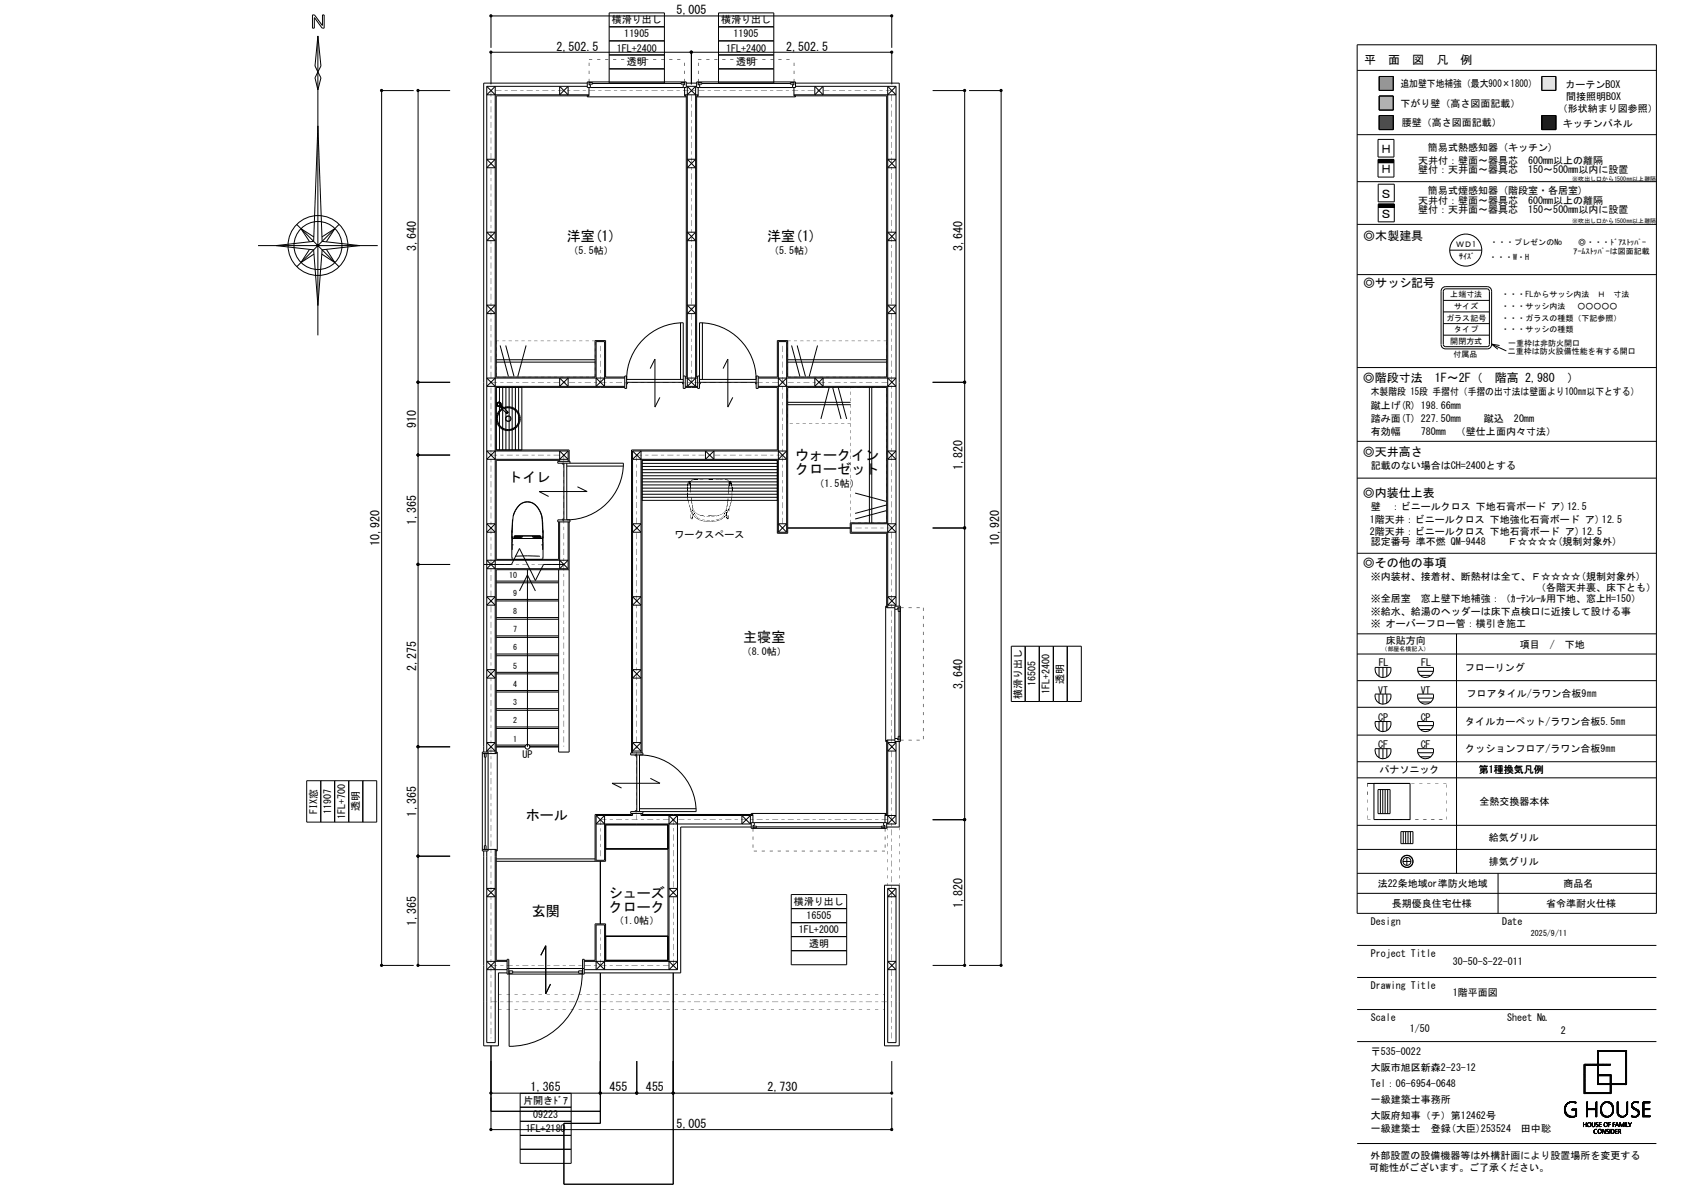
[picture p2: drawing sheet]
<svg xmlns="http://www.w3.org/2000/svg" width="420mm" height="297mm" viewBox="0 0 420 297" stroke-linecap="round" stroke-linejoin="round" font-family="sans-serif">
<defs><g id="words">
<g font-size="3.5">
<text x="141.5" y="60.2">洋室(1)</text>
<text x="191.6" y="60.2">洋室(1)</text>
<text x="198.5" y="114.9">ウォークイン</text>
<text x="198.5" y="118.3">クローゼット</text>
<text x="126.9" y="120.4">トイレ</text>
<text x="185.6" y="160.3">主寝室</text>
<text x="131.3" y="204.6">ホール</text>
<text x="152" y="224">シューズ</text>
<text x="152" y="227.5">クローク</text>
<text x="132.8" y="228.6">玄関</text>
</g>
<g font-size="3">
<text x="168.9" y="3.5">5,005</text>
<text x="138.9" y="12.6">2,502.5</text>
<text x="196.3" y="12.6">2,502.5</text>
<text x="340.7" y="16.1">平　面　図　凡　例</text>
<text x="344.6" y="38.3">Ｈ</text>
<text x="344.6" y="43.3">Ｈ</text>
<text x="344.6" y="49.4">Ｓ</text>
<text x="340.4" y="59.8">◎木製建具</text>
<text x="344.6" y="54.4">Ｓ</text>
<text x="103.9" y="62.7" transform="rotate(-90 103.9 62.7)">3,640</text>
<text x="240.4" y="62.7" transform="rotate(-90 240.4 62.7)">3,640</text>
<text x="340.4" y="71.7">◎サッシ記号</text>
<text x="340.3" y="95.3">◎階段寸法　1F～2F（　階高 2,980　）</text>
<text x="103.9" y="106.8" transform="rotate(-90 103.9 106.8)">910</text>
<text x="340.3" y="113.7">◎天井高さ</text>
<text x="240.4" y="117.3" transform="rotate(-90 240.4 117.3)">1,820</text>
<text x="340.3" y="124">◎内装仕上表</text>
<text x="103.9" y="131" transform="rotate(-90 103.9 131)">1,365</text>
<text x="94.8" y="136.3" transform="rotate(-90 94.8 136.3)">10,920</text>
<text x="249.5" y="136.3" transform="rotate(-90 249.5 136.3)">10,920</text>
<text x="340.3" y="141.4">◎その他の事項</text>
<text x="103.9" y="167.4" transform="rotate(-90 103.9 167.4)">2,275</text>
<text x="240.4" y="172" transform="rotate(-90 240.4 172)">3,640</text>
<text x="103.9" y="203.8" transform="rotate(-90 103.9 203.8)">1,365</text>
<text x="240.4" y="226.5" transform="rotate(-90 240.4 226.5)">1,820</text>
<text x="103.9" y="231.1" transform="rotate(-90 103.9 231.1)">1,365</text>
<text x="132.5" y="272.4">1,365</text>
<text x="152.2" y="272.4">455</text>
<text x="161.3" y="272.4">455</text>
<text x="191.6" y="272.4">2,730</text>
<text x="168.9" y="281.5">5,005</text>
</g>
<g font-size="2.5">
<text x="152.7" y="5.8">横滑り出し</text>
<text x="180" y="5.8">横滑り出し</text>
<text x="155.9" y="9.4">11905</text>
<text x="183.2" y="9.4">11905</text>
<text x="154" y="12.9">1FL+2400</text>
<text x="156.5" y="16.3">透明</text>
<text x="181.3" y="12.9">1FL+2400</text>
<text x="183.8" y="16.3">透明</text>
<text x="349.7" y="21.8">追加壁下地補強（最大900×1800）</text>
<text x="390.9" y="21.9">カーテンBOX</text>
<text x="349.7" y="26.8">下がり壁（高さ図面記載）</text>
<text x="389" y="28.1">（形状納まり図参照）</text>
<text x="391.1" y="25">間接照明BOX</text>
<text x="350" y="31.5">腰壁（高さ図面記載）</text>
<text x="390.3" y="31.6">キッチンパネル</text>
<text x="354.1" y="40.9">天井付：壁面～器具芯　600mm以上の離隔</text>
<text x="356.5" y="37.8">簡易式熱感知器 (キッチン)</text>
<text x="354.1" y="43.3">壁付：天井面～器具芯　150～500mm以内に設置</text>
<text x="354.1" y="50.8">天井付：壁面～器具芯　600mm以上の離隔</text>
<text x="354.1" y="53.3">壁付：天井面～器具芯　150～500mm以内に設置</text>
<text x="356.5" y="48.3">簡易式煙感知器 (階段室・各居室)</text>
<text x="142" y="63.4">（5.5帖）</text>
<text x="192.1" y="63.4">（5.5帖）</text>
<text x="342.3" y="98.7">木製階段 15段 手摺付（手摺の出寸法は壁面より100㎜以下とする）</text>
<text x="342.3" y="102">蹴上げ(R) 198.66mm</text>
<text x="342.3" y="105.3">踏み面(T) 227.50mm</text>
<text x="370.5" y="105.2">蹴込　20mm</text>
<text x="342.3" y="108.6">有効幅</text>
<text x="354.8" y="108.6">780mm　（壁仕上面内々寸法）</text>
<text x="342.3" y="117.1">記載のない場合はCH=2400とする</text>
<text x="203.4" y="121.5">（1.5帖）</text>
<text x="342" y="130.6">1階天井：ビニールクロス 下地強化石膏ボード ア) 12.5</text>
<text x="342.3" y="127.3">壁　：ビニールクロス 下地石膏ボード ア)12.5</text>
<text x="168.4" y="134.2">ワークスペース</text>
<text x="342" y="133.5">2階天井：ビニールクロス 下地石膏ボード ア) 12.5</text>
<text x="342.3" y="136.1">認定番号 準不燃 QM-9448　　Ｆ☆☆☆☆(規制対象外)</text>
<text x="342.3" y="144.7">※内装材、接着材、断熱材は全て、Ｆ☆☆☆☆(規制対象外)</text>
<text x="383.5" y="147.6">（各階天井裏、床下とも）</text>
<text x="342.3" y="150.2">※全居室　窓上壁下地補強：（ｶｰﾃﾝﾚｰﾙ用下地、窓上H=150）</text>
<text x="342.3" y="153.4">※給水、給湯のヘッダーは床下点検口に近接して設ける事</text>
<text x="342.3" y="156.6">※ オーバーフロー管：横引き施工</text>
<text x="346.1" y="160.7">床貼方向</text>
<text x="379.5" y="161.8">項目　/　下地</text>
<text x="185.2" y="163.5">（8.0帖）</text>
<text x="344.3" y="166.3">FL</text>
<text x="354.9" y="166.3">FL</text>
<text x="365.8" y="167.6">フローリング</text>
<text x="258.6" y="171.3" transform="rotate(-90 258.6 171.3)">16505</text>
<text x="262.1" y="173.2" transform="rotate(-90 262.1 173.2)">1FL+2400</text>
<text x="265.6" y="170.7" transform="rotate(-90 265.6 170.7)">透明</text>
<text x="344.1" y="173.1">VT</text>
<text x="354.7" y="173.1">VT</text>
<text x="255.1" y="174.5" transform="rotate(-90 255.1 174.5)">横滑り出し</text>
<text x="344.1" y="179.9">CP</text>
<text x="354.8" y="180">CP</text>
<text x="366.2" y="174.1">フロアタイル/ラワン合板9㎜</text>
<text x="365.9" y="180.8">タイルカーペット/ラワン合板5.5㎜</text>
<text x="130.5" y="189.1">UP</text>
<text x="344.1" y="186.7">CF</text>
<text x="354.8" y="186.7">CF</text>
<text x="365.9" y="187.6">クッションフロア/ラワン合板9㎜</text>
<text x="344.4" y="193">パナソニック</text>
<text x="369.3" y="193">第1種換気凡例</text>
<text x="79.2" y="203.2" transform="rotate(-90 79.2 203.2)">FIX窓</text>
<text x="82.7" y="203.2" transform="rotate(-90 82.7 203.2)">11907</text>
<text x="89.7" y="202.5" transform="rotate(-90 89.7 202.5)">透明</text>
<text x="366.9" y="201">全熱交換器本体</text>
<text x="86.2" y="204.4" transform="rotate(-90 86.2 204.4)">1FL+700</text>
<text x="369.2" y="209.9">給気グリル</text>
<text x="369.2" y="215.9">排気グリル</text>
<text x="344" y="221.4">法22条地域or準防火地域</text>
<text x="390.4" y="221.4">商品名</text>
<text x="198.2" y="225.9">横滑り出し</text>
<text x="347.6" y="226.4">長期優良住宅仕様</text>
<text x="386" y="226.4">省令準耐火仕様</text>
<text x="153.4" y="230.7">（1.0帖）</text>
<text x="199.5" y="233">1FL+2000</text>
<text x="201.4" y="229.4">16505</text>
<text x="342.3" y="230.8">Design</text>
<text x="375.1" y="230.8">Date</text>
<text x="202" y="236.4">透明</text>
<text x="342.3" y="238.8">Project Title</text>
<text x="362.8" y="241">30-50-S-22-011</text>
<text x="342.3" y="246.8">Drawing Title</text>
<text x="362.8" y="248.7">1階平面図</text>
<text x="342.3" y="254.8">Scale</text>
<text x="352" y="257.7">1/50</text>
<text x="376.3" y="254.8">Sheet №</text>
<text x="342.3" y="263.4">〒535-0022</text>
<text x="389.8" y="258">2</text>
<text x="342.3" y="267.4">大阪市旭区新森2-23-12</text>
<text x="130.6" y="275.5">片開きﾄﾞｱ</text>
<text x="342.3" y="271.4">Tel：06-6954-0648</text>
<text x="342.3" y="275.4">一級建築士事務所</text>
<text x="133.1" y="279">09223</text>
<text x="342.3" y="279.4">大阪府知事（チ）第12462号</text>
<text x="131.3" y="282.5">1FL+2180</text>
<text x="342.3" y="282.6">一級建築士　登録(大臣)253524　田中聡</text>
<text x="341.9" y="292.3">可能性がございます。ご了承ください。</text>
<text x="342.2" y="289.2">外部設置の設備機器等は外構計画により設置場所を変更する</text>
</g>
<g font-size="2">
<text x="363.6" y="61.8">ＷＤ1</text>
<text x="364.4" y="64.6">ｻｲｽﾞ</text>
<text x="371.8" y="64.8">・・・W・H</text>
<text x="372.1" y="61.1">・・・プレゼンのNo</text>
<text x="392.9" y="63.4">ｱｰﾑｽﾄｯﾊﾟｰは図面記載</text>
<text x="394.1" y="61.1">◎・・・ﾄﾞｱｽﾄｯﾊﾟｰ</text>
<text x="362.1" y="74.3">上端寸法</text>
<text x="363.1" y="77.1">サイズ</text>
<text x="374.9" y="77.1">・・・サッシ内法　 ○○○○○</text>
<text x="374.9" y="74.3">・・・FLからサッシ内法　Ｈ　寸法</text>
<text x="361.1" y="80">ガラス記号</text>
<text x="363.1" y="82.9">タイプ</text>
<text x="374.9" y="82.9">・・・サッシの種類</text>
<text x="374.9" y="80">・・・ガラスの種類（下記参照）</text>
<text x="362.1" y="85.8">開閉方式</text>
<text x="363" y="89">付属品</text>
<text x="376.5" y="88.4">二重枠は防火設備性能を有する開口</text>
<text x="376.6" y="86.4">一重枠は非防火開口</text>
<text x="127.1" y="144.1">10</text>
<text x="128.1" y="148.7">9</text>
<text x="128.1" y="153.2">8</text>
<text x="128.1" y="157.8">7</text>
<text x="128.1" y="166.9">5</text>
<text x="128.1" y="162.3">6</text>
<text x="128.1" y="171.4">4</text>
<text x="128.1" y="176">3</text>
<text x="128.1" y="185.1">1</text>
<text x="128.1" y="180.6">2</text>
<text x="382.3" y="233.6">2025/9/11</text>
</g>
<g font-size="1.5">
<text x="392.6" y="45.1">※吹出し口から1500㎜以上離隔</text>
<text x="392.6" y="55.8">※吹出し口から1500㎜以上離隔</text>
<text x="345" y="162.6">（部屋名横記入）</text>
</g>
</g></defs>
<path d="M344.4 19.1h3.5v3.5h-3.5z" fill-rule="evenodd" fill="#979797" stroke="#979797" stroke-width=".25"/>
<g fill="none" stroke="#000" stroke-width=".25">
<path d="M78 3.7h.5l2 2.6v-2.6h.4v3.3h-.5l-1.9-2.6v2.6h-.5zM79.4 9l-.7 7.5 .7 1.4M79.4 17.9l.7 1.5-.7 3-.7-3zM79.4 9l.7 7.5-.7 1.4M79.4 9v74.7M122.6 11.9v-7.9h100.1v7.9M152.1 3.2h13.8v17.5h-13.8zM152.1 6.7h13.8M152.1 10.2h13.8M152.1 13.7h13.8M152.1 17.2h13.8M172.6 13v8"/>
<path d="M179.4 3.2h13.8v17.5h-13.8zM179.4 6.7h13.8M179.4 10.2h13.8M179.4 13.7h13.8M179.4 17.2h13.8M338.9 17.6h74.7M338.9 11.2h74.7v216.8h-74.7zM344.4 19.1h3.5v3.5h-3.5zM385 19.1h3.5v3.5h-3.5zM79.4 31.4l1 28.8 9.4 1.1-9.4 1.1-1 13.8-1.1-13.8-9.4-1.1 9.4-1.1zM103.3 22.6h-8v218.4h8M112.4 22.6h-8v218.4h8"/>
<path d="M121.5 39.8h2.2l-2.2 2.1h2.2zM121.5 21.5v166.2M121.5 21.5h25.1M121.5 21.5l2.2 2.2M122.6 21v-8h100.1v8M139.7 21.5l2.2 2.2v-2.2l-2.2 2.2zM146.6 20.7h-25.8v167M146.6 20.4h24.8v1.4h-24.8zM146.6 23.9v.3h24.8M147.1 21.8v2.1h-23.2v70.2h24.7v-9.1h2.6v9.1h4.8M147.1 23.7h-25.6l2.2-2.2v166.6M147.1 20.6h.9v.4h-.9"/>
<path d="M147.1 20.4v.8h.3v.6M148 20.8h22.1M170.9 21.8v2.1h.5v70.2h-.3M170.9 23.7h3.4M170.9 20.6h-.8v.4h.8M170.9 20.4v.8h-.3v.6M171.4 20.7h2.5M171.4 21.5h2.5M171.6 39.8h2.1l-2.1 2.1h2.1zM171.6 23.7l2.1-2.2v74.9l-2.1-2M173.7 23.7l-2.1-2.2v74.9l2.1-2M173.9 20.4h24.7v1.4h-24.7z"/>
<path d="M174.3 21.8v2.1h-.4v70.2h.3M174.3 20.6h1v.4h-1M174.3 20.4v.8h.4v.6M175.3 20.8h22.1M198.2 21.8v2.1h23.2v70.2h-24.7v-9.1h-2.6v9.1h-4.8M198.2 23.7h25.5l-2-2.2v130.2M198.2 20.6h-.8v.4h.8M198.2 20.4v.8h-.3v.6M198.6 20.7h25.9v130.6M198.6 21.5h25.1M198.6 23.9v.3h-24.7M203.5 21.5v2.2l2-2.2v2.2z"/>
<path d="M221.7 39.8h2l-2 2.1h2zM223.7 21.5v129.8M223.7 21.5l-2 2.2M232.9 22.6h8v218.4h-8M242 22.6h8v218.4h-8M338.9 33.6h74.7M344.1 34.8h4v4.4h-4zM344.1 39.8h4v4.4h-4zM344.1 39.9h4M344.1 39.8h4M344.4 24h3.5v3.5h-3.5zM344.4 28.8h3.5v3.5h-3.5z"/>
<path d="M385 28.8h3.5v3.5h-3.5zM74.1 56l10.6 10.6M78.4 59.1l-3.3-2 2.2 3.2M80.4 59.1l3.2-2-2.1 3.2M84.7 56l-10.6 10.6M121.5 58h2.2l-2.2 2.1h2.2zM171.6 58h2.1l-2.1 2.1h2.1zM221.7 58h2l-2 2.1h2zM338.9 56h74.7M338.9 45.3h74.7M344.1 40.6h4M344.1 40.5h4"/>
<path d="M344.1 40.4h4M344.1 40.3h4M344.1 40.2h4M344.1 40.1h4M344.1 40h4M344.1 51.7h4M344.1 46h4v4.4h-4zM344.1 51h4v4.4h-4zM344.1 51.6h4M344.1 51.5h4M344.1 51.4h4M344.1 51.3h4"/>
<path d="M344.1 51.2h4M344.1 51.1h4M64.4 61.3h29.9M77.3 62.2l-2.2 3.3 3.3-2.1M81.5 62.2l2.1 3.3-3.3-2.1M121.5 76.2h2.2l-2.2 2.1h2.2zM171.6 76.2h2.1l-2.1 2.1h2.1zM221.7 76.2h2l-2 2.1h2zM338.9 68.5h74.7M360.4 77.9h11.5M360.4 75h11.5M360.9 71.5h10.4a1.1 1.1 0 0 1 1.1 1.2v13.2a1.07 1.07 0 0 1-1.1 1.2h-10.4"/>
<path d="M360.9 72.1h10.4l.3 .1 .3 .5-.1 13.6-.5 .2h-10.4M361 72.1l-.4 .2-.2 .4v13.3l.1 .3 .5 .2M361 71.5a1.14 1.14 0 0 0-1.2 1.2v13.2a1.1 1.1 0 0 0 1.2 1.2M362 62.4h8M104.4 95.4h8M123.7 94.4l-2.2 2h34.5M123.9 90.4h24.7M123.9 89.8h24.7M124.7 96.7v15.6M124.9 86.2l2.1 7.8M125.5 96.7v15.6M126.3 86.2l2.1 7.8"/>
<path d="M126.3 96.7v15.6M127.1 96.7v15.6M127.9 96.7v15.6M128.7 96.7v15.6M129.5 96.7v15.6M130.3 96.7v15.6M131.4 86.2l-2.1 7.8M139.7 94.4v2l2.2-2v2zM148.8 94.4l2.2 2v-11.1h-2.2v11.1l2.2-2M156 96.7h-32.1v15.6h18.2v2.8M156 94.4h-34.5l2.2 2M156 93.9h.5v3h-.5z"/>
<path d="M156.5 95.4h14.1M156.7 95.4v.4h-.2M162.3 92l1.2-2.4v12l1.3-2.4M169.9 80.6v14.1M170.4 95.4v.4h.2M170.6 93.9h.5v3h-.5v-1.2h.1l-.1-.2v-14.9a14.2 14.2 0 0 0-14.1 14.1h14.1M171.1 96.7h3.1M171.1 94.4h3.1M171.1 96.4h3.1M174.7 93.9h-.5v3h.5v-16.3a14.1 14.1 0 0 1 14.1 14.1h-14.1M174.7 95.4h14.1M174.9 95.4v.4h-.2"/>
<path d="M175.4 80.6v14.1M180.6 92l1.1-2.4v12l1.3-2.4M188.6 95.4v.4h.2M188.8 93.9h.5v3h-.5v-1.2h.1zM189.3 96.7h4.8v15.6h-36.4v75.6M189.3 94.4h34.4l-2 2M194.4 94.4l2 2M196.4 94.4l-2 2M196.7 90.4h24.7M196.7 89.8h24.7M197.7 86.2l2 7.8M199.1 86.2l2 7.8"/>
<path d="M203.5 94.4v2l2-2v2zM204.1 86.2l-2 7.8M207 96.8l-2 7.8M207.9 96.8l2.1 7.8M209.3 96.8l2.1 7.8M217.1 96.7v33.8M217.7 96.7v33.8M221.7 94.4l2 2h-34.4M232.9 95.4h8M338.9 91.7h74.7M360.4 80.8h11.5M360.4 83.7h11.5"/>
<path d="M372.4 85.9l3.7 1.7M372.4 85.9l2 .3M372.4 85.9l1.6 1.3M104.4 113.6h8M123.7 112.6l-2.2 2h20.4l-2.2-2v2.5M124.6 101.3l1.9 1.9M124.8 101.3l.8 .6M124.9 101.2l.7 .7M124.9 101.1l.7 .8M125 101l1.9 1.9M125.1 101.1a.54 .54 0 0 0-.5-.7 .54 .54 0 0 0-.5 .6 .54 .54 0 0 0 .7 .4M125.4 102.1l-.3 .3a2.35 2.35 0 0 0-.9 1.6"/>
<path d="M125.8 101.7a2.99 2.99 0 0 1 4.2 2.9 2.99 2.99 0 0 1-4.5 2.5 2.99 2.99 0 0 1-.2-5.1M125.9 101.9a2.79 2.79 0 0 1 3.8 2.2 2.79 2.79 0 0 1-3 3.2 2.79 2.79 0 0 1-2.4-3.8l.5-.8 .7-.5M125.9 101.9h.1M126 101.9a2.74 2.74 0 0 1 3.6 2 2.74 2.74 0 0 1-2.4 3.3 2.74 2.74 0 0 1-3-2.7M126.3 104.3v.4M126.3 104.7l.3 .4M126.6 103.9h.7M126.6 103.9l-.3 .4M126.6 105.1h.7M126.6 102.8l-.2 .3M126.7 102.8h.1M126.7 102.8l-.3 .3"/>
<path d="M126.7 102.8v.1M126.7 103.2h-.2M126.7 103.2h-.1M126.8 103l-.1 .2M126.8 103h.1M126.8 102.9l-.3 .3M126.8 102.9h.1M126.9 102.9l-.1 .1M126.9 102.9v.1M127 103.8l.3 .1M127.3 103.9l.3 .6-.3 .6M127.3 105.1l-.3 .1"/>
<path d="M139.5 115.1v-.2h-15.6v24.7h15.6v-9.3M140.4 115.6v.2h.4M140.8 115.6v14.2M141.5 115.6v14.2a14.1 14.1 0 0 0 14.2-14.2h-16.4v-.5h3v.5M141.5 116.3h14.2M141.9 112.6h-20.4l2.2 2M141.9 112.6v2.5M141.9 112.6l-2.2 2M157.9 112.6h38.5l-2 2M157.9 112.6v75.3M157.9 112.6l2.2 2M160.3 119.5h33.8"/>
<path d="M160.3 118.7h33.8M160.3 118h33.8M160.3 117.2h33.8M160.3 116.4h33.8M160.3 115.7h33.8M176.1 112.6v2l2.2-2v2zM194.4 112.6l2 2h-38.5l2.2-2v75.3M196.7 100.4h15.7M196.7 101h15.7M221.7 112.6h2l-2 2h2zM338.9 110.2h74.7M338.9 119.3h74.7"/>
<path d="M121.5 130.7h2.2l-2.2 2.1h2.2zM123.7 139.8l-2.2 2.1h20.4M127.8 132.3v6.9l.4 .4M127.8 132.3l.1 2v-.2M127.9 133.8v.6M127.9 134.4v.1M127.9 134.5h7.6M127.9 134.5v2.7M128 129.6l-.2 2.7M128 139.1h-.1M128 135.8l.1 .3M128.4 133.8v.5h-.5"/>
<path d="M128.4 133.7h6.6M128.5 133.9h1.8M128.6 138.9l3.1-.2 3.1 .2M129.1 126.8a10.9 10.9 0 0 0-1.2 6.2M129.5 126.2l-.4 .6M130.4 133.9v.2M130.4 133.8v.3M130.5 125.5l-.5 .3M131.1 125.3a3 3 0 0 1 2.8 .9M133 133.8l.1 .3M133.1 133.8v.3M133.1 133.9h1.8"/>
<path d="M133.9 126.2a2.94 2.94 0 0 0-4.8 .6M133.9 126.2l.5 .6a5.2 5.2 0 0 1 1 2.8M134.9 133.8v.3h-1.8M135 133.8h-6.5v.3h1.9M135 134.3h.1M135 134.3h.5M135 133.8v.5M135.4 129.6l.1 3.4M135.4 139.1h.1M135.4 135.8l-.1 .3M135.4 129.6l.2 2.7M135.5 134.5v.8"/>
<path d="M135.5 133.9v.2M135.5 135.3v1.9M135.5 134.4v.1M135.6 132.3l-.1 2.1M135.6 132.3v7.1l-.4 .2M135.6 134.3h-.1M139.3 129.8h1.2v.1l1.8-.1v.5h-3zM139.7 130.3v11.6l2.2-2.1h-20.4l2.2 2.1M139.7 139.8l2.2 2.1M140.8 129.6h-.4v.2M141.9 130.3v11.6M142.1 130.3v57.4h-2.6v-45.5"/>
<path d="M144.2 121.5l2.4 1.2h-12l2.4 1.2M157.9 130.7h2.2l-2.2 2.1h2.2zM160.3 124.9h33.8M160.3 124.1h33.8M160.3 123.4h33.8M160.3 122.6h33.8M160.3 121.8h33.8M160.3 121h33.8M160.3 120.3h33.8M194.4 132.8v-47.5h2v47.5M194.4 132.8l2-2.1h-2l2 2.1M194.4 132.8h2"/>
<path d="M196.7 131.8h15.6M213.5 123.1l7.8 2M221.3 127.5l-7.8 2M221.3 126.1l-7.8 2M221.7 130.7l2 2.1h-11.1v-2.1h11.1l-2 2.1M232.9 131.8h8M338.9 138.1h74.7M104.4 140.9h8M120.8 140.9h6.9l2-4 4 8 2-4h5.1M121.5 148.9h2.2l-2.2 2.1h2.2zM123.9 159.1h15.6M123.9 158.7h15.6"/>
<path d="M123.9 154.6h15.6M123.9 154.1h15.6M123.9 150h15.6M123.9 149.6h15.6M123.9 145.5h15.6M123.9 145h15.6M129.7 147.5l2-4 2 4M131.7 142.2v44.2M142.1 142.2h-18.2v45.9h-3.5M157.9 148.9h2.2l-2.2 2.1h2.2zM221.4 151.3h-.3v33.8h.3M221.7 148.9h2l-2 2.1h2z"/>
<path d="M223.4 151.7h-2v-18.6h-9.1v-2.6h9.1v-33.8h-24.7v36.4h-2.6v-18.2h-33.8v73M223.4 151.3h1.4v33.8h-1.4zM224.3 151.7v.9h.4v-.9M224.5 152.6v31.2M224.8 151.7h-.6v.4h-.8M338.9 158.2h74.7M363.7 158.2v59.8M121.5 167.1h2.2l-2.2 2.1h2.2zM123.9 163.2h15.6M123.9 177.3h15.6M123.9 176.9h15.6M123.9 172.7h15.6"/>
<path d="M123.9 172.3h15.6M123.9 168.2h15.6M123.9 167.8h15.6M123.9 163.7h15.6M157.9 167.1h2.2l-2.2 2.1h2.2zM252.5 161.3h17.5v13.8h-17.5zM256 161.3v13.8M259.5 161.3v13.8M263 161.3v13.8M266.5 161.3v13.8M338.9 163.2h74.7M338.9 169.9h74.7"/>
<path d="M338.9 176.5h74.7M343.4 173.2h3.9M343.4 166.6h3.9a1.99 1.99 0 0 1-2 2.5 1.99 1.99 0 0 1-1.9-2.5zM343.4 173.3a1.99 1.99 0 0 0 1.9 2.4 1.99 1.99 0 0 0 2-2.4M344.3 166.6v2.2M344.3 173.3v2.2M345.3 166.6v2.5M345.3 173.3v2.5M346.3 166.6v2.2M346.3 173.3v2.2M354 173.2h3.9M354 167.6h3.9"/>
<path d="M354 174.2h3.9M354 166.6h3.9a1.99 1.99 0 0 1-1.9 2.5 1.99 1.99 0 0 1-2-2.5zM354 173.3a1.99 1.99 0 0 0 2 2.4 1.99 1.99 0 0 0 1.9-2.4M354.6 168.6h2.7M354.6 175.2h2.7M76.6 194.9h17.5v10.3h-17.5zM80.1 194.9v10.3M83.6 194.9v10.3M87.1 194.9v10.3M90.6 194.9v10.3M104.4 186.4h8M120.4 187.7h1.5v24.7h-1.5z"/>
<path d="M120.9 188.1v.9h.5v-.9M121.2 189v22.1M121.5 185.3h2.2l-2.2 2.2h2.2zM123.9 186.4h7.2M123.9 186h7.4M123.9 181.8h15.6M123.9 181.4h15.6M123.9 187.7h.3v24.7h-.3M132.1 186h7.4M132.3 186.4h7.2M157.5 187.9h3v.5h-1.6v-.1l-1.4 .1zM157.9 185.3h2.2l-2.2 2.2h2.2z"/>
<path d="M158.6 188.4v.2h.4M159 188.4v14.2M159.7 188.4v14.2M159.7 188.4a14.1 14.1 0 0 1 14.1 14.2h-16.3v.4h3v-.4M162.4 194.3l2.4 1.2h-12l2.4 1.2M221.7 184.7v21l2-2.2h-2.7M221.7 185.3h2l-2 2.2h2zM223.4 184.7h-2v18.6h-.4v2M223.4 184.3h.8v.4h.6M223.7 185.1v20.6M224.3 184.7v-.9h.4v.9M224.5 185.1v21.3h-3.1"/>
<path d="M338.9 194.1h74.7M338.9 183.5h74.7M338.9 190.1h74.7M341.4 195.5h10.7v9.1h-9v-9.1M343.4 180.1h3.9a1.99 1.99 0 0 1-2 2.5 1.99 1.99 0 0 1-1.9-2.5zM343.4 186.9h3.9a1.99 1.99 0 0 1-2 2.5 1.99 1.99 0 0 1-1.9-2.5zM344.1 197.1h3v6h-3zM344.3 180.1v2.2M344.3 186.9v2.2M344.7 197.1v6M345.3 197.1v6M345.3 180.1v2.5"/>
<path d="M345.3 186.9v2.5M345.9 197.1v6M346.3 180.1v2.2M346.3 186.9v2.2M346.5 197.1v6M354 180.1h3.9M354 181.1h3.9M354 186.9h3.9M354 187.9h3.9M354 180.1a1.99 1.99 0 0 0 2 2.5 1.99 1.99 0 0 0 1.9-2.5M354 186.9a1.99 1.99 0 0 0 2 2.5 1.99 1.99 0 0 0 1.9-2.5M354.6 182.1h2.7"/>
<path d="M354.6 188.9h2.7M104.4 213.7h8M120.4 212h3.5v27.7h2.7M120.8 212.4v48.6h3.7v-18.2h2.1M120.9 212v-.9h.5v.9M123.7 212v48.2h-2.2v-47.8M123.9 215h27.3v-9.1h15.6v33.8h-15.6v-9.1h-2.6v9.1h-2.7M123.9 214.4h24.7M148.8 203.5v11.2h2.2v-11.2l-2.2 2.2h38.8M148.8 203.5l2.2 2.2M149.9 215v15.6M151.2 211.9h15.6"/>
<path d="M157.7 203v.3h-9.1v11.7M157.9 203v.5h-9.1M159 202.4h-.4v.2M159.7 201.8h14.1M160.1 203v.5h27.9M160.3 203v.3h27.7v2M167 205.7l2.2-2.2v38.5M169.2 205.7l-2.2-2.2v38.5l2.2-2.1h-23.3M185.3 203.5v2.2l2.1-2.2v2.2zM187.6 205.3h33.8v1.5h-33.8zM187.6 206.4h-17.6v36.4h-24.1M188 206.2h.9v.4h-.9"/>
<path d="M188.3 205.3v.7h-.3v.8M188.9 206.4h31.2M220.6 205.3v.7h.4v.8M221 206.2h-.9v.4h.9M221.4 205.7h2.3M221.4 203h-33.8v.3M221.7 203.5l2 2.2M232.9 204.6h8M338.9 218h74.7M338.9 212h74.7M338.9 206h74.7M349.8 207.6h3v3h-3z"/>
<path d="M350.3 215h2M350.4 207.6v3M351 207.6v3M351.3 214v2M351.6 207.6v3M352.2 207.6v3M374.1 218v10M121.5 221.7h2.2l-2.2 2.1h2.2zM123.7 239.9l-2.2 2.1h5.1M126.6 239.9h-5.1l2.2 2.1M135 238.4l1.3-2.3v11.9l1.2-2.4M148.8 239.9l2.2 2.1v-11.2h-2.2v11.2l2.2-2.1"/>
<path d="M151.2 233.7h15.6M167 239.9l2.2 2.1M167 221.7h2.2l-2.2 2.1h2.2zM197.6 223.3h13.8v17.5h-13.8zM197.6 226.8h13.8M197.6 230.3h13.8M197.6 233.8h13.8M197.6 237.3h13.8M220.9 220.9h3.6v40.1h-3.6zM221.7 221.7v38.5h2v-38.5M221.7 239.9h2l-2 2.1h2zM221.7 221.7l2 2.1h-2l2-2.1"/>
<path d="M221.7 221.7h2M338.9 236h74.7M338.9 223h74.7M126.6 241.7h19.3M127 243.1v-3.7h-.4v3.7h19.3v-3.7h-.4v3.7M127.1 242.9h.9v-.6h-.9v18.9a18.2 18.2 0 0 0 18.3-18.2M128 242.6h16.5M144.5 242.3h.9v.6h-.9zM145.9 242h23.3M149.9 242.8v37.6h-9.1v15.2h27.3v-52.8M338.9 244h74.7M338.9 252h74.7"/>
<path d="M338.9 260h74.7M122.6 261v20.9h100.1v-8M122.6 277.4h27.3M129.9 272.9v17.5h12.7v-17.5M129.9 276.4h12.7M129.9 279.9h12.7M159 264.8v8M222.7 264.8v8h-100.1M390.6 277.2l.5 .5M390.6 277.1l.4 .4M390.6 277l.4 .5M390.6 276.9l.3 .4"/>
<path d="M390.6 276.7l.3 .4M390.6 276.6l.3 .4M390.6 276.6l.3 .3M390.6 276.5l.3 .3M390.7 277.5l1.3 1.3-.5-.5M390.7 277.4l.5 .5M390.7 277.3l.4 .5M390.7 276.4l.2 .2M390.7 277.6l1.2 1.2M390.7 276.2l.2 .2M390.7 277.7l1.1 1.1M390.8 277.9l.8 .8"/>
<path d="M390.8 277.8l.9 1M390.8 275.9l.2 .3M390.8 276l.3 .1M390.8 275.8l.3 .3M390.9 278.1l.5 .5M390.9 277.2l-.3-.4 .3 .4M390.9 276.7l-.2-.3 .2 .3M390.9 275.7l.2 .4-.2-.3M390.9 275.7l.3 .2-.2-.3 .3 .2M390.9 276.5l-.2-.3 .2 .4M391 275.6l.2 .2M391 276.3l-.3-.2 .3 .3"/>
<path d="M391.1 275.5l.2 .3M391.1 275.5l.2 .2M391.1 275.5l.3 .2M391.2 275.4l.2 .2M391.2 278l-.5-.6 1.4 1.4M391.3 275.3l.3 .2M391.5 275.2l.2 .2M391.5 275.5l-.3-.1 .3 .2M391.6 275.5l-.2-.2 .2 .2M391.6 275.2l.1 .2M391.6 275.1l.2 .2M391.6 275.5l-.2-.2 .1 .2"/>
<path d="M391.6 278.4l.5 .4M391.7 275.1l.2 .2M391.7 275.1l.3 .2M391.7 278.4l.4 .4M391.8 278.4l.4 .4M391.8 278.5l.5 .3-.4-.3M392 278.5l.4 .3-.4-.2M392.1 275l.2 .2M392.1 275l.3 .2M392.1 278.6l.5 .2-.3-.2M392.2 275.2l-.3-.2 .2 .3M392.2 275l.3 .2"/>
<path d="M392.3 275l.3 .2M392.3 278.6l.3 .2M392.4 275l.3 .2M392.4 278.6l.3 .2M392.5 275l.3 .2M392.5 277v.1M392.5 276.9v.2M392.5 276.9l.1 .2M392.5 278.6l.3 .2-.2-.2M392.6 276.8l.3 .3M392.6 275l.3 .2M392.6 278.6l.2 .2"/>
<path d="M392.6 278.6l.4 .2M392.6 276.8l.4 .3-.3-.3M392.6 275l.4 .2M392.7 277.1l-.2-.3 .3 .3M392.7 275l.4 .2M392.7 276.8l.4 .3M392.7 276.8l.3 .3M392.8 278.6l.2 .2M392.8 276.8l.3 .3M392.9 275l.3 .3-.3-.3M392.9 276.8l.3 .3M392.9 275l.5 .3"/>
<path d="M392.9 278.6l.3 .2M393 276.8l.3 .3-.2-.3M393 275l.4 .4M393 278.6l.4 .2M393 276.8l.3 .3M393.1 276.8l.6 .6M393.1 278.8l-.3-.2 .3 .2M393.1 276.8l.6 .5M393.1 275l.4 .4M393.2 276.8l.5 .4M393.2 275l.3 .3-.2-.3M393.3 278.5l.2 .2"/>
<path d="M393.3 276.8l.4 .4M393.4 276.8l.3 .3M393.4 275l.1 .2-.1-.2M393.4 278.1l.3 .4-.3-.3M393.4 278l.3 .4M393.4 278l.3 .3M393.4 277.7l.3 .5-.3-.3M393.4 277.5l.3 .5M393.4 277.4l.3 .3M393.4 277.2l.3 .5M393.4 276.8l.3 .1M393.4 278.7l-.2-.2 .3 .2"/>
<path d="M393.4 278.4l.2 .2M393.4 278.2l.3 .4M393.4 277.5l.3 .3M393.4 277.3l.3 .2M393.5 275.1h.1M393.5 276.8l.2 .1M393.6 276.8l.1 .1M393.7 276.8h.1M395.5 272.9v.1M395.5 272.2l.3 .5M395.5 272.1l.3 .3M395.5 271.9l.3 .4"/>
<path d="M395.5 271.8l.3 .4M395.5 271.5l.3 .5M395.5 271.4l.3 .3M395.5 271.1l.3 .4M395.5 270.9l.3 .3M395.5 270.8l.3 .3M395.5 270.6l.3 .4M395.5 270.5l.3 .3M395.5 270.4l.3 .3M395.5 270.3l.3 .3M395.5 270.2l.3 .4-.3-.3M395.5 268.3l.3 .4"/>
<path d="M395.5 268.5l.3 .3M395.5 268.8l.3 .3M395.5 268.9l.3 .3-.3-.3M395.5 269l.3 .3M395.5 269.1l.3 .3M395.5 269.2l.3 .3-.3-.3M395.5 269.3l.3 .3-.3-.2M395.5 269.4l.3 .3M395.5 269.5l.3 .3M395.5 269.6l.3 .3M395.5 270.1l.3 .3M395.5 269.8l.3 .3"/>
<path d="M395.5 272.5l.5 .5M395.5 272.7l.4 .3-.4-.2 .2 .2M395.5 265.9l.3 .4M395.5 266.3l.3 .2M395.5 266.2l.3 .4-.3-.3M395.5 266.4l.3 .3M395.5 265.7l.3 .3-.2-.1M395.5 265.8l.3 .3M395.5 266.5l.3 .3-.3-.2M395.5 266.7l.3 .2M395.5 266.1l.3 .3M395.5 266.3l.3 .3"/>
<path d="M395.5 267.2l.3 .5M395.5 266.6l.3 .3M395.5 267.3l.3 .2M395.5 267.7l.3 .3M395.5 267.6l.3 .2M395.5 266.8l.3 .3M395.5 267.5l.3 .4-.3-.3M395.5 267.8l.3 .3-.3-.2M395.5 268l.3 .2M395.5 268.3l.3 .2M395.5 267.5l.3 .3M395.5 268.4l.3 .2"/>
<path d="M395.5 267.6l.3 .3M395.5 268.9l.3 .2M395.5 268.1l.3 .3M395.5 268.9l.3 .3M395.5 270.6l.3 .2M395.5 271.4l.3 .2M395.5 271.6l.3 .3M395.5 267.9l.3 .3M395.5 272.8l.2 .2M395.6 265.6l.3 .3M395.6 265.9h.2M395.6 273l-.1-.1 .2 .1"/>
<path d="M395.7 265.9h.1M395.8 271.5l-.3-.2 .3 .3M395.8 271.2l-.3-.2 .3 .4M395.8 268.9l-.3-.3 .3 .4M395.8 269.9l-.3-.2 .3 .3M395.8 270.2l-.3-.3 .3 .4M395.8 265.9l-.3-.3 .3 .3M395.8 267l-.3-.3 .3 .3M395.8 267.2l-.3-.2 .3 .4M395.8 268.3l-.3-.2 .3 .3M395.8 272.8l.2 .2M395.9 272.8l.2 .2"/>
<path d="M395.9 265.6l.3 .3M395.9 265.9l-.3-.3 .5 .3M395.9 273l-.4-.5 .6 .5M396 265.6l.2 .3M396 272.8l.2 .2M396 265.6l.4 .3M396.1 272.8l.3 .2M396.1 265.6l.2 .3M396.2 276.2l.2 .5M396.2 276.1l.2 .4M396.2 275.8l.2 .3M396.2 275.7l.2 .4"/>
<path d="M396.2 275.5l.2 .4-.2-.3M396.2 275.5l.2 .3M396.2 275.3l.2 .2M396.2 275.1l.2 .5M396.2 276.5l.5 .5-.3-.3M396.2 276.4l.4 .6-.4-.5 .2 .4M396.2 278.6l.2 .2M396.2 278.5l.2 .3M396.2 278.3l.2 .5M396.2 278.2l.2 .3-.2-.3M396.2 278l.2 .4-.2-.3M396.2 277.8l.2 .3"/>
<path d="M396.2 277.5l.2 .4M396.2 277.5l.2 .3M396.2 277.4l.2 .3-.2-.2M396.2 277.2l.2 .3M396.2 277l.2 .5-.2-.3M396.2 276.9l.2 .3M396.2 276.7l.2 .5M396.2 272.8l.3 .2-.3-.2M396.2 278.3l.2 .3M396.2 278l.2 .3M396.2 277.7l.2 .3M396.2 277.3l.2 .3"/>
<path d="M396.2 276.6l.2 .4M396.2 275.4l.2 .3M396.2 278.8v-.2l.1 .2M396.2 265.6l.4 .3M396.2 275l.2 .3M396.3 272.8l.2 .2M396.3 272.8l.4 .2M396.3 275h.1M396.4 265.6l.3 .3M396.4 276.2l-.2-.3 .2 .4M396.4 275.3l-.2-.3 .2 .3M396.4 275.2l-.2-.2 .2 .2"/>
<path d="M396.4 276.9h.1M396.4 278.2l-.2-.3 .2 .3M396.4 277h.1M396.5 276.7l.4 .3M396.5 272.8l.2 .2M396.5 265.6l.3 .3M396.6 276.7l.3 .3M396.6 265.6l.3 .3M396.7 276.7l.3 .3M396.7 273l-.2-.2 .3 .2M396.7 272.8l.3 .2M396.8 276.7l.3 .3-.3-.3"/>
<path d="M396.9 276.7l.3 .3M396.9 273l-.2-.2 .3 .2M396.9 265.6l.3 .3-.2-.3M396.9 277l-.3-.3 .4 .3M397 276.7l.3 .3M397 265.9l-.3-.3 .4 .3M397 265.6l.5 .3M397.1 273l-.3-.2 .5 .2M397.1 265.6l.3 .3M397.1 276.7l.4 .3M397.2 272.8l.2 .2M397.2 276.7l.4 .3"/>
<path d="M397.2 273l-.2-.2 .3 .2M397.2 272.8l.3 .2-.2-.2M397.3 277l-.3-.3 .4 .3M397.3 265.6l.3 .3-.3-.3M397.3 276.7l.3 .3M397.3 265.6l.2 .3M397.3 265.6l.4 .3M397.4 276.7l.5 .3M397.4 272.8l.3 .2M397.5 265.6l.4 .3M397.6 273l-.3-.2 .3 .2M397.6 277l-.3-.3 .4 .3"/>
<path d="M397.6 276.7l.3 .3M397.7 276.7l.3 .3M397.7 265.6l.4 .3M397.7 272.8l.3 .2M397.8 276.7l.4 .3M397.8 273l-.3-.2 .4 .2M397.8 272.8l.3 .2M397.8 265.6l.5 .3-.3-.3M397.9 276.7l.3 .3M398 272.8l.1 .2M398 276.7l.4 .3M398 272.8l.3 .2"/>
<path d="M398.1 265.6l.3 .3M398.1 276.7l.6 .6M398.1 272.8l.3 .2-.3-.2M398.1 265.6l.3 .3-.1-.3M398.1 276.7l.6 .7M398.2 276.7l.5 .5-.2-.3M398.2 277l-.3-.3 .4 .3M398.2 272.8l.3 .2M398.2 265.6l.3 .3M398.3 276.7l.4 .5M398.3 272.8l.3 .2M398.3 272.8l.2 .2"/>
<path d="M398.4 272.8l.3 .2M398.5 276.2l.2 .3M398.5 276.1l.2 .4M398.5 275.8l.2 .5M398.5 278.7l.1 .1M398.5 278.6l.2 .2M398.5 278.4l.2 .4-.2-.3M398.5 278.1l.2 .3M398.5 277.9l.2 .3M398.5 277.5l.2 .5M398.5 277.3l.2 .2M398.5 277.1l.2 .5"/>
<path d="M398.5 276.5l.2 .3M398.5 276.8l.2 .3M398.5 277.2l.2 .2M398.5 277.5l.2 .2M398.5 275.3l.2 .2M398.5 275.1l.2 .4-.2-.3M398.5 272.8l.2 .2M398.5 275.3l.2 .3M398.5 275.4l.2 .4M398.5 275.6l.2 .5M398.5 275.8l.2 .3M398.5 265.6l.3 .3"/>
<path d="M398.5 278l.2 .3M398.5 277.9l.2 .4M398.5 277.7l.2 .3M398.5 277.4l.2 .4M398.5 277.3l.2 .4M398.5 278.7v.1M398.5 276.4l.2 .3M398.5 275.3l.2 .4M398.5 275l.2 .2M398.6 272.8l.3 .2M398.6 265.6l.5 .6-.2-.3M398.6 265.9l-.3-.3 .4 .3"/>
<path d="M398.6 275l.1 .2M398.7 272.8l.3 .2-.2-.2M398.7 275v.2M398.7 276.6l-.2-.3 .2 .3M398.7 278.5l-.2-.3 .2 .4M398.7 278.1l-.2-.3 .2 .4M398.7 276.9l-.2-.3 .2 .4M398.7 275.3l-.2-.3 .2 .4M398.7 265.6l.4 .4M398.7 275h.1M398.8 272.8l.3 .2M398.8 265.9l-.1-.3 .4 .5"/>
<path d="M398.8 265.6l.3 .3M398.9 262.5l.2 .2M398.9 262.4l.2 .2zM398.9 262.3l.1 .2M398.9 262.2l.2 .3M398.9 263.6l.2 .3M398.9 263.5l.2 .3-.2-.2M398.9 264.6l.2 .2-.2-.1M398.9 263.4l.2 .2M398.9 263.3l.2 .3M398.9 263.2l.2 .3M398.9 262.8l.2 .3"/>
<path d="M398.9 263.9l.2 .3M398.9 262.6l.2 .3M398.9 262.5l.2 .3M398.9 263.7l.2 .2M398.9 264.8l.2 .3-.2-.2M398.9 263.8l.2 .3M398.9 265l.2 .2M398.9 265.3l.2 .2M398.9 264.2l.2 .3M398.9 265.6l.3 .3M398.9 265.6l.2 .3M398.9 264.7l.2 .3"/>
<path d="M398.9 265.7l.2 .2M398.9 264.9l.2 .3M398.9 265.9l.2 .2M398.9 266l.2 .3M398.9 265.1l.2 .3M398.9 266.1l.2 .3-.2-.2M398.9 266.3l.2 .2M398.9 265.5l.3 .4M398.9 266.6l.2 .2M398.9 266.7l.2 .2M398.9 266.7l.2 .4-.2-.2M398.9 266.2l.2 .3"/>
<path d="M398.9 266.4l.2 .3M398.9 267.2l.2 .2M398.9 267.2l.2 .3-.2-.2M398.9 267.3l.2 .3M398.9 266.8l.2 .3M398.9 267.4l.2 .4-.2-.3M398.9 267.7l.2 .1M398.9 267.1l.2 .3M398.9 267.8l.2 .4M398.9 268l.5 .5zM398.9 267.5l.2 .3M398.9 268.2l.2 .2"/>
<path d="M398.9 267.7l.2 .3M398.9 268.2l.3 .3zM398.9 268.5l.2 .2M398.9 268.1l.4 .4-.2-.2M398.9 268.1l.3 .4M398.9 268.5l.2 .3-.2-.2M398.9 268.6l.2 .3M398.9 268.4l.2 .3M398.9 268.7l.2 .4M398.9 269.1l.2 .4M398.9 269.5l.2 .2-.2-.2M398.9 269.8l.2 .2"/>
<path d="M398.9 269.7l.2 .3M398.9 270.1l.2 .3M398.9 270.3l.3 .4zM398.9 270.4l.3 .3-.3-.1M398.9 270.7h.1M398.9 270.6l.1 .1M398.9 267.3l.2 .2M398.9 265.9l.2 .3M398.9 264.6l.2 .3M398.9 262.2l.3 .3M398.9 272.8l.2 .2M399 262.2l.3 .3"/>
<path d="M399 262.5l.1 .1M399 272.8l.3 .2M399 262.5h.1M399.1 272.8l.4 .2-.3-.2M399.1 268.4l.1 .1M399.1 264.5l-.2-.3 .2 .6M399.1 263.2l-.2-.3 .2 .5M399.1 264.2l-.2-.2 .2 .4M399.1 262.9l-.2-.2 .2 .4M399.1 264l-.2-.3 .2 .3M399.1 265.3l-.2-.3 .2 .3M399.1 265.6l-.2-.3 .5 .6"/>
<path d="M399.1 265.6l-.2-.2 .4 .5M399.1 266.6l-.2-.2 .2 .3M399.1 267.2l-.2-.3 .2 .4M399.1 268.6l-.2-.3 .2 .3M399.1 269.1l-.2-.2 .2 .4M399.1 269.5l-.2-.2 .2 .4M399.1 269.8l-.2-.3 .2 .4M399.1 270.2l-.2-.3 .2 .4M399.1 270.4l-.2-.2 .4 .5M399.1 268.3l.2 .2M399.1 265.7l.1 .2M399.1 265.6l.2 .3"/>
<path d="M399.2 265.6l.3 .3-.2-.3M399.2 268.3l.3 .2M399.2 270.5l.5 .2M399.2 262.2l.3 .3M399.2 265.6l.3 .3M399.3 265.6l.3 .3M399.3 268.3l.3 .2-.2-.2M399.3 262.5l-.2-.3 .4 .3M399.3 262.2l.3 .3-.2-.3M399.3 270.5l.3 .2M399.3 270.7l-.4-.4 .5 .4M399.4 262.2l.2 .3"/>
<path d="M399.4 265.6l.3 .3M399.4 268.3l.3 .2M399.4 272.8l.3 .2M399.4 262.2l.3 .3M399.5 265.6l.3 .3M399.5 270.5l.5 .2M399.5 273l-.3-.2 .4 .2M399.5 265.6l.3 .3-.2-.3M399.6 262.2l.3 .3M399.6 268.3l.3 .2M399.6 276.9l.4 .6-.4-.3 .4 .4M399.6 276.6l.3 .3"/>
<path d="M399.6 276.6l.3 .4M399.6 276.7l.3 .4M399.6 270.5l.3 .2M399.6 276.5l.3 .3M399.7 277.5l1.3 1.3M399.7 277.4l.4 .5M399.7 277.4l.3 .3M399.7 276.4l.2 .3-.3-.2M399.7 276.4l.2 .2M399.7 276.3l.2 .3M399.7 262.2l.3 .3-.3-.3M399.7 268.3l.3 .2-.3-.2"/>
<path d="M399.7 272.8l.3 .2M399.7 277.3l.3 .4M399.7 277.6l1.2 1.2M399.7 277.7l1.1 1.1M399.7 276.1l.3 .3M399.7 273l-.2-.2 .3 .2M399.7 276.2l.2 .3M399.8 272.8l.3 .2-.3-.2M399.8 262.5l-.3-.3 .3 .3M399.8 262.2l.3 .3-.3-.3M399.8 268.5l-.3-.2 .3 .2M399.8 276l.2 .3"/>
<path d="M399.8 275.8l.3 .2M399.8 272.8l.2 .2M399.8 270.5l.3 .2M399.8 265.6l.3 .3M399.8 277.9l.8 .8M399.8 272.8l.5 .2M399.8 273l-.3-.2 .4 .2M399.9 278.1l.4 .5M399.9 275.8l.2 .2M399.9 275.7l.2 .2M399.9 262.2l.3 .3-.2-.3M399.9 265.6l.2 .3"/>
<path d="M399.9 265.9l-.3-.3 .4 .3M399.9 270.5l.2 .2M399.9 268.3l.2 .2M399.9 275.7l.2 .3M399.9 277l-.3-.2 .3 .4M399.9 268.3l.3 .2M400 262.2l.3 .3M400 275.5l.2 .3M400 276.1l-.2-.1 .2 .2M400 275.5l.3 .2M400 265.6l.3 .3M400 268.3l.4 .2-.3-.2"/>
<path d="M400 268.5l-.2-.2 .2 .2M400 270.5l.3 .2M400 268.5l-.2-.2 .3 .2M400 272.8l.6 .2M400.1 275.4l.3 .2M400.2 275.8l-.3-.2 .2 .3M400.2 275.3l.2 .2M400.2 268.3l.3 .2M400.2 265.6l.3 .3M400.2 262.2l.3 .3M400.2 270.5l.3 .2M400.3 275.3l.1 .2"/>
<path d="M400.3 265.9l-.2-.3 .3 .3M400.3 268.3l.5 .2M400.3 270.5l.3 .2M400.3 270.7l-.2-.2 .3 .2M400.3 272.8l.2 .2M400.3 275.3l.2 .2M400.3 262.2l.3 .3M400.3 275.6l-.2-.2 .2 .3M400.3 275.2l.3 .2M400.3 272.8l.3 .2M400.4 262.5l-.3-.3 .3 .3M400.4 268.3l.2 .2"/>
<path d="M400.4 278.3l.5 .5M400.4 265.6l.3 .3M400.4 272.8l.3 .2M400.5 278.7l-.7-.7 .7 .7M400.5 270.5l.3 .2-.2-.2M400.5 275.1l.2 .3-.3-.2M400.5 265.6l.3 .3-.2-.3M400.5 265.9l-.2-.3 .3 .3M400.6 262.2l.3 .3M400.6 268.3l.3 .2M400.6 270.5l.3 .2M400.6 265.6l.2 .3"/>
<path d="M400.6 275l.2 .3-.2-.2M400.6 265.6l.3 .3M400.6 270.7l-.2-.2 .3 .2M400.6 272.8l.2 .2M400.6 278.4l.5 .4-.3-.3M400.6 278.7l-.8-.9 .9 1M400.6 262.5l-.2-.3 .4 .3M400.6 262.2l.6 .3M400.6 272.8l.3 .2M400.6 275l.3 .3M400.7 275l.3 .3M400.7 272.8l.3 .2-.2-.2"/>
<path d="M400.8 275l.2 .3M400.8 262.2l.2 .3M400.8 265.6l.3 .3M400.8 270.5l.3 .2M400.8 278.5l.4 .3M400.9 265.6l.3 .3-.3-.3M400.9 270.5l.3 .2-.3-.2M400.9 275l.3 .2M400.9 268.3l.3 .2M400.9 268.5l-.2-.2 .3 .2M400.9 270.5l.2 .2M400.9 272.8l.2 .2"/>
<path d="M400.9 265.6l.2 .3M400.9 278.6l.3 .2M400.9 278.6l.4 .2M400.9 275l.2 .2-.2-.2M400.9 262.2l.4 .3M400.9 265.9l-.2-.3 .3 .3M400.9 270.7l-.2-.2 .3 .2M400.9 272.8l.3 .2M401 275l.3 .2zM401 265.6l.3 .3M401 268.3l.3 .2M401 270.5l.3 .2"/>
<path d="M401 272.8l.4 .2M401.1 278.6l.2 .2M401.1 265.6l.3 .3M401.1 268.3l.3 .2M401.1 270.5l.3 .2M401.1 268.5l-.3-.2 .3 .2M401.1 262.2l.3 .3M401.1 275l.2 .1M401.2 275l.2 .2M401.2 265.6l.2 .3M401.2 270.5l.2 .2-.2-.2M401.2 275h.1"/>
<path d="M401.2 262.2l.3 .3-.2-.3M401.2 272.8l.3 .2-.3-.2M401.2 268.3l.2 .2M401.2 275l.4 .3M401.2 265.6l.3 .3M401.2 268.3l.3 .2M401.2 270.5l.5 .2M401.2 278.6h.1M401.3 278.7l-.2-.1 .3 .2-.4-.2 .3 .2M401.3 278.6l.2 .2-.2-.2M401.3 275.1l-.2-.1 .3 .2M401.3 278.6l.3 .2-.2-.2"/>
<path d="M401.3 262.2l.3 .3M401.3 270.5l.2 .2M401.3 278.6l.1 .2M401.3 275l.2 .3M401.3 275.1v.1M401.3 275l.3 .3-.3-.3M401.3 268.3l.5 .2M401.3 272.8l.4 .2-.3-.2M401.4 275l.3 .3M401.4 262.2l.2 .3M401.4 268.5l-.2-.2 .2 .2M401.4 275l.5 .4"/>
<path d="M401.4 278.6l.3 .2-.3-.2M401.4 272.8l.3 .2M401.4 278.6l.3 .2M401.4 270.5l.6 .2M401.4 268.3l.3 .2M401.5 278.6l.3 .2M401.5 265.6l.3 .3M401.5 275l.5 .5M401.5 262.2l.3 .3M401.6 278.6l.2 .2M401.6 265.9l-.3-.3 .4 .3M401.6 270.5l.2 .2"/>
<path d="M401.6 272.8l.1 .2M401.6 262.2l.4 .3M401.6 268.3l.3 .2M401.6 272.8l.3 .2M401.7 278.6l.2 .2M401.7 275l1.1 1.1M401.7 278.5l.3 .2M401.7 262.5l-.3-.3 .3 .3M401.7 272.8l.3 .2M401.7 262.2l.3 .3M401.7 265.6l.3 .3M401.7 270.5l.6 .7-.3-.2"/>
<path d="M401.8 278.5l.2 .2M401.8 268.3l.5 .5zM401.8 272.8l.2 .2M401.8 278.5l.3 .2M401.8 265.9l-.2-.3 .4 .3M401.8 265.6l.3 .3M401.8 270.5l.4 .2M401.8 275l1 1M401.9 278.4l.3 .2M401.9 275l.9 .9M401.9 268.3l.4 .4M401.9 272.8l.2 .2"/>
<path d="M401.9 278.5l.1 .2M401.9 262.2l.3 .3M402 275.1l.7 .6M402 268.5l-.3-.2 .6 .6-.3-.3M402 268.3l.3 .3-.1-.1M402 270.5l.3 .2M402 272.8h.1M402 262.5l-.2-.3 .3 .3M402 268.3l.3 .2zM402 268.7l.3 .2M402 268.8l.3 .3-.3-.2M402 269.1l.3 .4-.3-.3"/>
<path d="M402 269.3l.3 .3M402 269.5l.3 .4-.3-.2M402 269.4l.3 .3M402 269.8l.3 .4-.3-.3M402 269.7l.3 .3M402 270.1l.6 .6-.4-.2M402 270.3l.4 .4zM402 271l.3 .4M402 271.1l.3 .3M402 271.2l.3 .4M402 271.4l.3 .5-.3-.3M402 271.7l.3 .2"/>
<path d="M402 271.7l.3 .4-.3-.2M402 271.9l.3 .3M402 272l.3 .3M402 272.1l.3 .4M402 272.3l.3 .3M402 272.2l.3 .2M402 272.5l.3 .3M402 272.5l.3 .4M402 272.8l.3 .2M402 268.7l.3 .3M402 273h.1M402 272.9l.1 .1"/>
<path d="M402 272.9l.2 .1M402 272.8l.2 .2M402.1 278.3l.2 .2M402.1 270.5h.1M402.1 270.7l.2 .3-.4-.5 .4 .4M402.1 265.6h.1M402.1 268.3l.2 .1M402.2 278.6l-.2-.2 .2 .2M402.2 278.3l.2 .2M402.2 265.7l-.2-.1 .2 .2M402.2 275.2l.4 .4M402.2 268.3l.1 .1"/>
<path d="M402.2 268.5l.1 .1M402.3 275.3l.2 .2M402.3 262.5l-.3-.3 .5 .3M402.3 262.2l.3 .3M402.3 268.3h.1M402.3 278.5l-.3-.2 .2 .3M402.3 278.1l.1 .3-.2-.1M402.3 278.1l.2 .2M402.3 269.2l-.3-.3 .3 .4M402.3 270.2l-.3-.2 .3 .3M402.3 272.5l-.3-.2 .3 .4M402.3 270.7l-.3-.2 .3 .3"/>
<path d="M402.3 275.8l.6 .6-.5-.5M402.4 278l.1 .3-.2-.3M402.4 278l.2 .2M402.4 277.9l.3 .2M402.4 262.2l.3 .3M402.4 270.5l.3 .2M402.5 276l.4 .4M402.5 277.7l.3 .3-.3-.2M402.5 276.1l.4 .4-.4-.4M402.5 262.2l.3 .3-.2-.3M402.5 270.5l.3 .2-.3-.2M402.5 270.7l-.5-.5 .6 .5"/>
<path d="M402.5 277.5l.3 .2M402.5 276.2l.4 .5M402.5 276.1l.4 .4M402.6 277.4l.2 .3M402.6 277.3l.2 .3M402.6 277.2l.2 .3M402.6 276.4l.3 .4-.3-.2M402.6 262.2l.4 .3M402.6 276.6l.3 .5-.3-.3M402.6 276.7l.3 .3M402.6 277.2l.3 .3M402.6 277.1l.3 .3"/>
<path d="M402.6 277l.3 .3M402.6 276.9l.3 .3M402.7 270.5l.3 .2M402.8 277.9l-.3-.3 .3 .3M402.8 276l-1.1-1 1.1 1.1M402.8 262.2l.3 .3M402.8 277.7l-.3-.2 .3 .3M402.8 262.2l.2 .3M402.8 276.2l-1.2-1.2 1.2 1.3M402.9 262.2l.4 .3M402.9 270.5l.2 .2M402.9 270.7l-.3-.2 .3 .2"/>
<path d="M403 270.5l.2 .2M403 270.5l.3 .2M403.1 262.2l.3 .3M403.1 270.5l.4 .2M403.2 262.2l.3 .3M403.4 270.5l.3 .2M403.6 262.5l-.3-.3 .5 .3M403.6 262.2l.3 .3-.2-.3M403.6 270.7l-.3-.2 .3 .2M403.6 270.5l.4 .2M403.7 262.2l.4 .3M403.8 276.6l.2 .3"/>
<path d="M403.8 276.9l.2 .3M403.8 277.2l.2 .4M403.8 277.5l.3 .4M403.8 277.6l.4 .5M403.8 277.8l1 1-1-1M403.8 262.2l.2 .3M403.8 270.5l.4 .2-.3-.2M403.8 270.7l-.3-.2 .3 .2M403.8 275.2l.2 .3M403.8 275.5l.2 .5M403.8 275.5l.2 .3M403.8 275.8l.2 .3"/>
<path d="M403.8 276.2l.2 .4M403.8 277.1l.2 .4-.2-.3M403.8 277.6l.4 .4M403.8 277.6l.3 .4M403.8 277l.2 .3M403.8 276.4l.2 .4-.2-.3M403.8 276l.2 .5M403.8 275.7l.2 .4M403.8 275.1l.2 .3M403.8 277.9l.9 .9M403.8 275l.2 .3M403.9 278l.7 .8"/>
<path d="M403.9 262.2l.3 .3M403.9 278.1l.6 .7M403.9 278.2l.6 .5M403.9 275h.1M404 270.5l.3 .2M404 278.3l.4 .4M404 276.9l-.2-.3 .2 .4M404 277.1l-.2-.3 .2 .4M404 277.7l-.2-.3 .3 .3M404 275.3l-.2-.3 .2 .3M404 275.5l-.2-.2 .2 .4M404 276.2l-.2-.3 .2 .4"/>
<path d="M404 278.3l.3 .3M404 275.2l-.1-.2 .1 .2M404.1 277.8l-.3-.3 .3 .3M404.1 270.5l.5 .2M404.2 262.5l-.3-.3 .5 .3M404.2 262.2l.4 .3M404.2 270.5l.3 .2M404.2 278.1l-.4-.4 1.1 1.1M404.4 270.5l.3 .2M404.4 278.3l.5 .5-.4-.4M404.5 270.5l.5 .2M404.5 270.5l.2 .2"/>
<path d="M404.5 262.2l.3 .3M404.6 278.5l.4 .3M404.6 262.5l-.2-.3 .3 .3M404.7 278.5l.3 .4M404.7 278.6l.4 .3-.3-.3M404.7 262.2l.3 .3M404.7 270.5l.4 .2-.3-.2M404.8 262.2l.3 .3M404.9 278.6l.3 .3M404.9 262.5l-.3-.3 .4 .3M404.9 270.5l.3 .2M404.9 262.2l.3 .3"/>
<path d="M405 278.6l.3 .2M405 270.5l.2 .2M405 278.6l.3 .2-.2-.2M405 278.6l.4 .2M405 270.5l.3 .2M405.1 270.5l.4 .2-.3-.2M405.2 262.2l.3 .3M405.2 270.7l-.2-.2 .3 .2M405.3 278.6l.2 .2M405.3 262.5l-.3-.3 .4 .3M405.3 278.6l.3 .2-.3-.2M405.4 278.6l.2 .2"/>
<path d="M405.5 278.8l-.3-.2 .2 .2M405.5 262.5l-.2-.3 .4 .3M405.5 262.2l.7 .6M405.5 270.5l.3 .2M405.5 270.7l-.2-.2 .3 .2M405.6 270.5l.2 .2M405.6 278.5l.2 .2M405.6 278.5l.2 .2-.2-.2M405.7 262.2l.5 .5zM405.7 270.7l-.3-.2 .4 .2M405.7 270.5l.2 .2M405.8 278.7l-.3-.2 .2 .3"/>
<path d="M405.8 262.2l.4 .4M405.8 278.3l.2 .3M405.8 270.7l-.2-.2 .3 .2M405.8 278.3l.3 .2M405.8 278.3l.2 .2M405.8 278.3l.3 .1M405.9 262.2l.3 .3-.3-.2M405.9 270.5l.2 .2M405.9 269.3l.3 .4-.3-.2M405.9 269.1l.3 .4M405.9 268.9l.3 .4M405.9 268.7l.3 .4"/>
<path d="M405.9 268.6l.3 .3M405.9 268.5l.3 .3M405.9 268.4l.3 .3M405.9 268.3l.3 .3-.3-.2M405.9 268.2l.3 .3M405.9 268l.3 .4-.3-.2M405.9 267.7l.3 .3-.3-.3M405.9 267.6l.3 .3M405.9 267.4l.3 .3M405.9 267.3l.3 .3M405.9 267.2l.3 .3M405.9 267l.3 .4-.3-.3"/>
<path d="M405.9 266.9l.3 .3M405.9 266.6l.3 .4M405.9 266.5l.3 .3M405.9 266.4l.3 .3-.3-.2M405.9 266.3l.3 .3M405.9 266.1l.3 .3M405.9 266l.3 .3M405.9 265.9l.3 .3M405.9 265.6l.3 .5M405.9 265.7l.3 .3M405.9 265.5l.3 .3M405.9 265.4l.3 .3-.3-.3"/>
<path d="M405.9 265.3l.3 .3M405.9 265.2l.3 .3M405.9 265l.3 .4-.3-.2M405.9 265l.3 .3M405.9 264.7l.3 .3M405.9 264.6l.3 .3M405.9 264.5l.3 .3M405.9 264.3l.3 .4M405.9 264.2l.3 .3M405.9 264.1l.3 .3-.3-.3M405.9 264l.3 .3M405.9 263.8l.3 .4"/>
<path d="M405.9 263.7l.3 .3-.3-.2M405.9 263.7l.3 .2M405.9 263.4l.3 .5M405.9 263.2l.3 .4M405.9 263l.3 .4M405.9 262.9l.3 .3M405.9 262.8l.3 .3M405.9 262.7l.3 .3-.3-.2M405.9 262.6l.3 .3M405.9 262.2v.1M405.9 270.7l-.1-.2 .3 .2M405.9 270.6l.2 .1"/>
<path d="M405.9 270.4l.3 .3-.3-.2M405.9 270.3l.3 .3M405.9 270.2l.3 .3M405.9 269.8l.3 .3M405.9 269.7l.3 .3M405.9 269.6l.3 .3-.3-.2M405.9 269.5l.3 .3M405.9 268.8l.3 .2M405.9 267.5l.3 .3M405.9 266.2l.3 .2M405.9 264.9l.3 .2M405.9 263.8l.3 .2"/>
<path d="M405.9 263.5l.3 .2M405.9 262.5l.3 .2M405.9 278.2l.2 .2M406 262.2l.2 .2M406 278.6l-.3-.2 .2 .2M406.1 262.2l.1 .1M406.1 277.9l.2 .3M406.1 278l.2 .2-.2-.2 .2 .2-.3-.1 .1 .3M406.1 277.8l.2 .3M406.1 277.7l.3 .3M406.2 269.1l-.3-.2 .3 .3M406.2 268.7l-.3-.1 .3 .3"/>
<path d="M406.2 268.1l-.3-.3 .3 .4M406.2 267.7l-.3-.2 .3 .3M406.2 267.4l-.3-.1 .3 .2M406.2 267l-.3-.3 .3 .4M406.2 266.4l-.3-.2 .3 .3M406.2 266.1l-.3-.2 .3 .2M406.2 265.1l-.3-.2 .3 .3M406.2 265l-.3-.2 .3 .3M406.2 270l-.3-.1 .3 .5M406.2 275l.2 .5-.2-.3M406.2 275.4l.2 .4M406.2 275.7l.2 .3-.2-.3"/>
<path d="M406.2 276.2l.2 .3M406.2 276.4l.2 .4-.2-.3M406.2 276.6l.2 .5M406.2 277l.2 .3M406.2 277.4l.2 .3M406.2 277.5l.2 .3M406.2 277.7l.2 .1M406.2 277.4l.2 .3-.2-.2M406.2 276.9l.2 .2M406.2 275.5l.2 .3M406.2 276.9l.2 .4M406.2 276.6l.2 .3"/>
<path d="M406.2 276.3l.2 .3M406.2 276l.2 .3M406.2 275.6l.2 .3M406.2 275.3l.2 .3M406.2 275.2l.2 .3M406.4 275v.1l-.1-.1 .1 .2-.1-.2 .1 .3M406.4 276.1l-.2-.3 .2 .4M406.4 276.4l-.2-.3 .2 .4M406.4 277.1l-.2-.3 .2 .4M406.4 277.4l-.2-.3 .2 .5M407.3 276l1.1 1M407.3 276.1l.8 .8"/>
<path d="M407.3 278.4l.4 .4M407.3 278.5l.2 .3M407.4 276.3l.5 .5M407.4 278.4l.4 .4M407.4 278.7l-.1-.1 .2 .2M407.4 276.2l.6 .7M407.4 275.5l.2 .2M407.4 275.5l.3 .2M407.4 275.5l.2 .3M407.4 276.3l.4 .5M407.6 275.2l.2 .2M407.6 275.8l-.2-.3 .2 .3"/>
<path d="M407.6 275.8l-.2-.2 .2 .3-.3-.2 .3 .3M407.6 276.1l-.3-.4 .4 .4M407.6 275.2l.3 .1M407.7 275.2l.1 .2-.2-.2 .2 .3-.3-.2 .2 .3-.2-.2M407.7 276.1l-.4-.3 2.1 2.1-.4-.4M407.8 275.1l.3 .2M407.8 278.6l.3 .2-.3-.2M407.9 275l.2 .3M407.9 278.8l-.4-.3 .5 .3M407.9 278.6l.3 .2M407.9 275l.3 .2M408 278.6l.3 .2"/>
<path d="M408 275l.3 .2M408.1 278.6l.3 .2M408.1 276.5l1.3 1.3M408.1 275l.2 .2M408.2 278.6l.3 .2-.2-.2M408.2 275l.3 .2-.2-.2M408.2 276.9l-.9-.8 1 .9M408.3 276.6l1.1 1.1-1-1M408.3 278.6l.3 .2M408.4 275l.2 .2M408.4 274.9l.5 .4-.3-.3M408.4 275l.3 .2"/>
<path d="M408.4 276.7l1 1M408.5 278.6l.2 .2M408.5 277.1l-1.2-1.2 1.3 1.3M408.6 276.8l.8 .8M408.6 278.6l.1 .2M408.6 278.8l-.2-.2 .3 .2M408.6 276.8l.8 .7M408.7 276.9l.6 .6M408.8 275l.4 .3M408.8 278.4l.2 .2M408.8 278.4l.1 .3-.2-.2M408.8 278.4l.2 .2-.2-.2"/>
<path d="M408.8 278.7l-.2-.2 .3 .2M408.9 276.9l.4 .4M408.9 275l.3 .3M408.9 275.3l-.3-.3 .5 .3M408.9 278.2l.3 .2M408.9 278.3l.3 .2-.3-.2M409 275l.2 .2M409 278.1l.2 .2M409 278.1l.2 .3M409 277.6l.4 .4-.4-.3M409 277.7l.4 .3M409 277.9l.3 .4"/>
<path d="M409.1 275l.1 .1M409.1 277.9l.2 .3M409.1 277.8l.3 .3M409.1 277.7l.3 .4M409.4 278.1l-.3-.2 .2 .4M410.2 276.5l.5 .5zM410.2 275l.3 .4M410.2 275.3l.3 .3M410.2 275.7l.3 .3-.3-.3M410.2 275.8l.3 .3M410.2 275.8l.3 .4M410.2 275.9l.3 .5"/>
<path d="M410.2 276.1l.3 .4M410.2 276.7l.3 .5M410.2 277l.3 .3-.3-.3M410.2 277.1l.3 .3M410.2 277.2l.3 .3M410.2 277.2l.3 .5M410.2 277.4l.3 .4M410.2 277.7l.3 .3M410.2 277.8l.3 .4M410.2 278l.3 .4M410.2 278.3l.5 .5M410.2 278.5l.3 .3-.3-.2"/>
<path d="M410.2 278.7l.2 .1M410.2 278.2l.6 .6M410.2 278l.3 .3M410.2 277.6l.3 .4-.3-.3M410.2 276.9l.3 .3M410.2 276.3l.3 .3M410.2 275.6l.3 .3M410.2 278.2l.3 .2M410.2 278.3l.3 .3M410.2 278.8h.1M410.3 275l.3 .3zM410.4 275l.3 .3"/>
<path d="M410.5 275.1l.4 .2-.3-.3 .4 .3M410.5 275.3l-.2-.3 .2 .3M410.5 275.4l-.3-.3 .3 .4M410.5 275.7l-.3-.3 .3 .3M410.5 275.8l-.3-.3 .3 .3M410.5 276.6l-.3-.2 .6 .6M410.5 278.4l-.3-.3 .3 .4M410.5 278.7l-.3-.3 .4 .4M410.5 277l-.3-.4 .3 .4M410.5 275h.1M410.6 278.5l.2 .3M410.6 276.7l.3 .3-.3-.3"/>
<path d="M410.7 276.7l.3 .3M410.7 275l.4 .3-.3-.3M410.7 277l-.5-.6 .6 .6M410.7 278.5l.2 .3M410.8 276.7l.3 .3M410.8 278.5l.3 .3M410.8 275l.4 .3M410.8 276.7l.4 .3M410.8 278.5l.5 .3M410.9 275l.4 .3M410.9 276.7l.4 .3-.3-.3M411 275l.4 .3"/>
<path d="M411 276.7l.4 .3M411 276.7l.3 .3M411.1 278.5l.5 .3M411.2 275l.4 .3M411.2 276.7l.3 .3M411.3 276.7l.4 .3M411.3 278.8l-.3-.3 .4 .3M411.3 278.5l.4 .3M411.3 276.7l.3 .3M411.4 275l.5 .3-.3-.3M411.4 278.5l.2 .3M411.4 278.5l.4 .3"/>
<path d="M411.4 276.7l.3 .3M411.5 276.7l.3 .3M411.5 278.5l.4 .3M411.6 276.7l.4 .2-.3-.2M411.6 278.5l.2 .3M411.6 275l.3 .3M411.7 275l.3 .3-.2-.3M411.7 276.7l.2 .3M411.9 278.5l.2 .3-.4-.3 .3 .3M411.9 276.7l.1 .2M411.9 278.5l.2 .1M411.9 275l.1 .2"/>
<path d="M412 275h.1M129.9 283.4h12.7M129.9 286.9h12.7M338.9 285.4h74.7M395.4 280.4v.1M395.4 281.2h.1M395.4 281v.2M395.4 280.9v.2M395.4 280.7v.1M395.4 280.6l.1 .1M395.4 280.5l.3 .2M395.4 280.3v.2"/>
<path d="M395.4 280.2v.2M395.4 280.2v.1M395.4 280.2h.1M395.4 280.7h.1M395.4 280.8v.2M395.5 280.6l.1 .1M395.7 280.6l.1 .1M395.8 280.6l.3 .4M395.9 280.6v.1M395.9 280.6l.2 .2M396 280.5l.1 .2M396 280.4l.1 .1"/>
<path d="M396 280.3l.1 .1M396 280.2l.1 .1M396 280.2h.1M396 281l.1 .2M396 281.1l.1 .1M396 280.9l.1 .2M396 280.8h.1M396.1 280.2h.1M396.1 280.5v.1M396.4 281l.2 .2M396.4 280.9l.3 .3M396.4 280.8l.1 .1"/>
<path d="M396.4 280.5l.1 .3M396.4 280.6l.1 .2M396.4 280.8l.1 .2M396.4 281l.3 .2M396.4 280.4l.1 .1M396.5 280.5v.1M396.5 280.3v.1M396.5 280.4v.1M396.5 280.2l.1 .1M396.5 280.2h.1M396.6 280.2h.4M396.6 280.2h.1"/>
<path d="M396.6 281.1l.1 .1M396.7 281.2l.1 .1M396.8 281.2h.1M396.8 281.2h.2M397 280.2l.2 .2M397 280.3l-.1-.1 .4 .3M397.1 281v.2M397.1 280.4l.2 .2-.1-.1M397.2 280.9l-.1 .1M397.2 280.6l.1 .4M397.2 280.5l.1 .2M397.2 280.8l.1 .1"/>
<path d="M397.5 280.8h.1M397.5 280.7l.1 .1M397.5 280.3l.1 .1M397.5 280.2l.1 .1M397.5 280.6l.1 .2M397.5 280.5l.1 .2M397.5 280.5l.1 .1M397.5 280.4l.1 .1M397.5 281l.3 .2M397.6 281l.2 .2M397.6 281.1v.1M397.6 281.1l-.1-.2 .3 .4"/>
<path d="M397.7 281.1l.2 .2M397.8 281.2l.2 .1M397.9 281.2h.1M398 282.6l.4 .4M398 282.5l.1 .2M398 282.4l.1 .1M398 282.2l.1 .2M398 282.2l.1 .1M398 282.1l.1 .1M398 282l.1 .2 .1-.2M398.1 282.4v.3M398.1 281.1v.1"/>
<path d="M398.1 281.2h-.1M398.1 281.1h.1M398.1 281.9h.2M398.2 281v.1M398.2 280.8l.1 .2M398.2 280.7l.1 .1M398.2 280.6l.1 .1M398.2 280.4l.1 .1M398.2 280.3l.1 .2M398.2 280.9l.1 .1M398.2 282.9l-.2-.2 .3 .2M398.2 281.9h.1"/>
<path d="M398.3 282.8l.1 .2M398.3 280.3l-.1-.1 .1 .2M398.3 280.6h.1M398.3 281.9h.1M398.4 281.9h.1M398.4 282.9l.1 .1M398.5 282.9h.1M398.5 281.9h.1M398.5 281.8l.2 .1M398.5 281.2h.1M398.5 281.1l.2 .1M398.5 280.3l.1 .1"/>
<path d="M398.6 282.9h.1M398.6 280.2h.1M398.6 280.2v.1M398.6 281.9h.1M398.6 280.4v.1M398.6 280.2h.3M398.7 281.9h.1M398.7 281.2l.1 .1M398.7 280.7l-.2-.2 .2 .2M398.7 280.6l.4 .4M398.7 281.2v.1M398.8 281.2h.1"/>
<path d="M398.8 280.6l.3 .3-.3-.3M398.8 280.2h.1M398.8 280.8l-.3-.4 .4 .4M398.9 280.2h.1M398.9 280.7l.2 .1M398.9 281.1l.1 .1M399 282.5l.4 .4-.1-.1M399 282.4l.1 .2M399 282.4l.1 .1M399 282.3l.1 .1M399 281l.1 .1M399 281.2h-.1"/>
<path d="M399 281.1h.1M399 282.2h.1M399 282.7l.2 .2M399 282.1h.1M399 282.1l.1 .1M399 282l.1 .1M399.1 282.2v.1M399.2 282.7l-.2-.1 .3 .3M399.2 281.9v.2M399.3 281.9h-.1M399.3 282.8h.1M399.3 280.7h.1"/>
<path d="M399.3 280.4l.1 .1M399.3 281.8v.1M399.3 281.1l.1 .1M399.3 280.9l.3 .3M399.3 280.8l.1 .2M399.3 280.8l.1 .1M399.3 280.6l.2 .1M399.3 280.5l.2 .2M399.3 280.2l.1 .2M399.3 280.2l.1 .1M399.4 280.2h.3M399.4 281.8l.1 .1"/>
<path d="M399.4 281.1l.1 .1M399.5 281.8l.1 .1M399.5 280.2h.1M399.5 281.9h.1M399.6 282.8h.1M399.6 282.9h.1M399.6 281.9l-.1-.1 .4 .4-.3-.3 .2 .1M399.6 281.1l.1 .1M399.6 280.7h.1M399.6 280.6l.1 .1M399.6 281.8l.3 .4M399.6 281.9l.3 .2"/>
<path d="M399.7 280.2h.1M399.7 280.6l.1 .1M399.7 281.1h.1M399.7 282.7l.1 .1M399.7 281.1l.1 .1M399.8 282.1l.1 .2M399.8 281.9h.1M399.8 282.4v.3M399.8 282.5h.1M399.8 282.4h.1M399.8 282.3l.1 .1M399.8 282.2l.1 .2"/>
<path d="M399.8 281.1v.1M400.1 282.8v.1M400.1 282.7l.1 .1M400.1 282.5v.2M400.1 282.4l.1 .2M400.1 282.2l.1 .1M400.1 282.1l.1 .1M400.1 282l.1 .2M400.1 281.9l.4 .3M400.2 282.4v.1M400.2 282.3v.1M400.2 282v.1"/>
<path d="M400.3 282.1l.2 .2M400.3 281.9v.1M400.3 282.1l.3 .3M400.4 282.3l.3 .4M400.4 282.3l.4 .5M400.5 280.5l.1 .1M400.5 280.9l.4 .3M400.5 282.5l.4 .4-.3-.2M400.5 280.8l.1 .2M400.5 281l.3 .2M400.6 280.3v.1M400.6 281l.1 .2"/>
<path d="M400.6 280.4h-.1M400.6 280.5v.3M400.6 280.8h-.1l.1 .1M400.6 280.2v.1M400.6 280.2h.2M400.6 282.7l.1 .2M400.7 280.2h-.1M400.8 281.1l.1 .1M400.8 280.2h.1M400.8 282.8h.1M400.8 282.6l.1 .1M400.8 282.3l.1 .1"/>
<path d="M400.8 282.2l.1 .2M400.8 282.2l.1 .1M400.8 282l.1 .1M400.8 281.9l.1 .1M400.8 281.9h.1M400.9 280.1l.1 .1zM400.9 282.2h.1M400.9 282.5v.2M400.9 282.4v.1M400.9 280.2h-.1M400.9 281.1v.1M400.9 281.2h.1"/>
<path d="M400.9 280.2h.2M401 281.2h.1M401 280.1l.4 .4-.3-.3M401.1 281.1h.1M401.1 281.1l.1 .1M401.2 282v.1M401.2 282.9h.1M401.2 282.1v.1M401.2 282.1l.5 .6-.3-.4M401.2 280.2l.2 .1M401.2 282.1l.2 .3M401.2 282.2l.2 .2"/>
<path d="M401.2 281.9v.1M401.2 281.1h.1M401.2 282.8l.2 .1M401.2 281.9h.2M401.2 280.2l.1 .1M401.3 280.9v.2M401.3 282.4l-.1-.2 .2 .2M401.3 280.4l.1 .1h-.1M401.3 281.1h-.1M401.3 281.9h.1M401.3 280.9l.1 .1M401.3 280.7v.1"/>
<path d="M401.3 280.5l.1 .3M401.3 280.5l.1 .1M401.4 281.9h.1M401.4 282.3l.3 .3-.2-.2M401.5 282.8l.1 .1M401.6 281.9h.1M401.6 282.8h.1M401.6 281.2h.1M401.6 281.1l.1 .1M401.6 281l.1 .2-.1-.1M401.6 280.7l.1 .1-.1-.2 .2 .1M401.6 280.4l.1 .1"/>
<path d="M401.6 280.3l.1 .2M401.6 282.6v.1M401.6 282.7l.1 .1M401.6 280.2l.1 .1-.1-.1M401.6 280.2l.1 .2M401.6 280.5l.2 .2-.2-.2 .1 .1M401.6 280.8l.1 .1M401.7 280.2h.1M401.7 281l-.1-.2 .1 .3M401.8 280.6l.1 .1M401.8 280.2h.1M401.9 280.6l.1 .1"/>
<path d="M401.9 280.2h.1M402 282.2h.1M402 282.1v.1M402 282v.1M402 282.2v.2M402 282.3v.1M402 282.4v.1M402 282.5h.1M402 282.8v.1M402 282.7v.1M402 282.6v.1M402 280.6l.1 .1"/>
<path d="M402 280.2h.1M402 281.9h.1M402 281.9v.1M402.1 280.2h-.1M402.1 280.6v.1M402.1 280.2h.1M402.3 282.5l.1 .1M402.3 282.4l.1 .1M402.3 282.3l.1 .1M402.3 282.1l.1 .1M402.3 281.9l.1 .2M402.3 281.9l.1 .1z"/>
<path d="M402.3 282.6l.1 .1M402.3 282.7l.2 .2M402.3 282.7l.1 .1M402.4 282.9h.1M402.3 281.9h.1M402.4 282.2v.2M402.4 282.2v.1M402.5 281.9h.1M402.5 282.8l.1 .1M402.6 282.8l.1 .1M402.6 281.9l.2 .1M402.6 281.9l.1 .1"/>
<path d="M402.8 280.5v.3v-.1M402.8 280.3h.1M402.8 282.8v.1M402.8 281.9l.3 .3-.4-.3 .1 .1M402.8 281.1v.1M402.8 280.8v.1M402.8 281v.1M402.8 282.9h.1M402.8 280.6v-.1l.2 .2M402.8 280.5v-.1v.1M402.8 281.1v-.2v.2M402.8 280.2h.2"/>
<path d="M402.9 280.2h-.1v.1M402.9 282.7v.1M402.9 280.6l.2 .1M402.9 282.1l.2 .2M403 282.5l.1 .2M403 282.2l.1 .2-.1-.2M403 282.5l.1 .1M403 282.4l.1 .1M403 282.3l.1 .1M403 282.1l-.2-.2 .3 .3M403 280.2h.1M403.1 280.6h.1"/>
<path d="M403.1 282.6l-.3 .3M403.1 280.2h.1M403.2 280.6v.1M403.3 281.2h.1M403.3 280.2h.1M403.3 281.1l.1 .1M403.3 282.9h.1M403.3 282.8l.1 .1M403.3 282.6l.1 .1M403.3 282.5l.1 .2M403.3 282.4l.1 .2M403.3 282.4l.1 .1"/>
<path d="M403.3 282.1l.1 .1M403.3 282l.1 .2M403.3 282.7h.1M403.3 282.4h.1M403.3 281.9h.1M403.3 281.9l.1 .1M403.3 282l.1 .1M403.3 282.2l.2 .2M403.3 282.3l.1 .1M403.4 281v.1M403.4 280.9v.1M403.4 280.9l.1 .1"/>
<path d="M403.4 282.7l.1 .2M403.4 281.9h.1M403.4 280.9h.1M403.4 281.1h-.1M403.4 280.8l.2 .1M403.4 280.8h.1M403.5 282.3l.2 .1M403.5 281.9h.1M403.5 280.7l.1 .2-.2-.1M403.5 280.5l.1 .3M403.6 282.9h.1M403.6 281.9h.2"/>
<path d="M403.6 282.3l.1 .1M403.6 280.5v.1M403.6 280.5h.1M403.6 282.8l.2 .1M403.7 280.2l.3 .4-.1-.1M403.7 280.8l.1 .1zM403.7 280.9h.1M403.7 282.3l.1 .1M403.7 280.4l-.1 .1M403.7 280.2l.2 .2M403.7 280.9h.2M403.8 282.3v.1"/>
<path d="M403.8 282.8l.1 .1M403.8 281.9h.1M403.8 280.2l.1 .1M403.9 280.5l.1 .3M403.9 280.7l.2 .1M403.9 280.7l.2 .2M403.9 280.9l.3 .3M404 280.9l.2 .2M404.1 281.1l.1 .1M404.1 281.9h.1M404.1 282.8l.1 .1zM404.1 282.6l.1 .2"/>
<path d="M404.1 282.4l.1 .3M404.1 282.2l.1 .2M404.1 282.2h.1M404.1 281.9l.1 .3M404.2 281.9h.1M404.2 281.2h.1M404.2 282.4l-.1-.1 .1 .1M404.2 282.3l.1 .1M404.3 281.9h.1M404.3 282.3l.4 .4M404.4 281.9h.1M404.4 281.2h.1"/>
<path d="M404.4 281.1h.1M404.4 280.7l.1 .1M404.4 280.5l.1 .2M404.4 280.6h.1M404.4 280.5l.1 .1M404.4 280.2l.3 .3M404.4 280.2l.2 .2M404.5 281.9l.2 .2-.2-.2M404.5 282.3v.1M404.5 280.2h.1M404.5 282.4l-.1-.1 .2 .2M404.5 282.6l.2 .2"/>
<path d="M404.5 281v.2M404.5 280.7v.2M404.5 280.3l-.1 .1M404.5 280.2l.2 .4-.1-.1M404.5 282.3h.1M404.5 281.9l.2 .1M404.5 282.7l.2 .1M404.6 282l.1 .2M404.6 282.7l.1 .2M404.6 282.2h.1M404.6 280.5l.4 .7M404.6 280.6l.2 .2"/>
<path d="M404.7 282.2l-.1 .1M404.7 280.8l.3 .3M404.7 280.8l.2 .2M404.8 281l.2 .1M404.8 281.1l.2 .1M404.9 281.1l.1 .1M405 281.1v.1M405 281l.1 .1M405 280.9h.1M405 281.1h.1M405 280.9l.1 .1M405.1 280.8v.1"/>
<path d="M405.1 280.7v.2M405.2 280.6l.1 .1M405.2 280.5l.1 .1M405.3 280.7h-.1M405.3 280.5v.1M405.3 280.4h.1M405.3 280.3v.1M405.3 280.3h.2M405.3 280.3l.2 .2M405.4 281l.1 .2M405.4 280.9l.1 .1M405.4 280.8l.1 .2"/>
<path d="M405.4 280.4l.1 .1M405.5 280.2h-.1l.1 .1M405.5 280.7v.1M405.5 280.6v.1M405.5 280.6h.1M405.8 281v.2M405.8 280.7v.2M405.8 280.9v.2M405.8 280.8v.2M405.8 280.4v.2M405.8 280.6v.1M405.8 280.4v.1"/>
<path d="M405.8 280.3v.1M405.8 280.2v.1M405.8 280.2h.1M406.1 280.8l.1 .3M406.1 281.2h.1M406.1 281.1l.1 .1M406.1 281l.2 .2M406.1 280.7l.1 .2M406.1 280.6h.1M406.1 280.5l.1 .2M406.1 280.5l.1 .1M406.1 280.4l.1 .1"/>
<path d="M406.2 280.2h.1M406.2 280.7v.1M406.2 280.3v.1M406.3 281.1l.1 .1M406.4 281.1l.1 .1M406.4 281.1l.2 .1M406.6 281.1v.1M406.7 280.3l.3 .5M406.8 280.5l-.3-.3 .5 .4M406.8 280.6l.2 .2M406.9 280.7l.1 .1M407 280.9v.3"/>
<path d="M407 281v.1M407 281.2h.1M407 280.5l.1 .1M407 280.6v.1M407 280.8v.1M407.2 280.4v.1M407.2 280.4l-.1 .2M407.2 280.3l.1 .1M407.2 280.3v.1M407.2 280.2l.1 .1M407.2 280.3h.1M407.4 280.2h.1"/>
<path d="M407.4 280.2l-.1 .1"/>
<circle cx="79.4" cy="61.3" r="7.5"/>
<circle cx="79.4" cy="61.3" r="6"/>
<circle cx="366" cy="62.4" r="4"/>
<circle cx="124.6" cy="100.9" r=".42"/>
<circle cx="131.7" cy="186.4" r=".59"/>
<circle cx="351.3" cy="215" r="1.5"/>
<circle cx="351.3" cy="215" r=".99"/>
</g>
<path d="M344.4 24h3.5v3.5h-3.5z" fill-rule="evenodd" fill="#b2b2b2" stroke="#b2b2b2" stroke-width=".25"/>
<path d="M344.4 28.8h3.5v3.5h-3.5z" fill-rule="evenodd" fill="#4b4b4b" stroke="#4b4b4b" stroke-width=".25"/>
<path d="M385 19.1h3.5v3.5h-3.5z" fill-rule="evenodd" fill="#e1e1e1" stroke="#e1e1e1" stroke-width=".25"/>
<path d="M385 28.8h3.5v3.5h-3.5z" fill-rule="evenodd" fill="#1d1d1d" stroke="#1d1d1d" stroke-width=".25"/>
<g fill="#000">
<path d="M172.7 119.7h.7zM172.7 119.8l-.3 .5zM172.8 119.8l.7-.1zM173.4 119.6l.8 .1zM177.2 119.6l.8 .1zM179.7 119.5l.8 .2zM181 119.6l.7 .2zM181.1 119.6l.6 .1zM181.7 119.8v.1zM181.7 119.8l.3 .5zM171.6 121.3l.1 .5zM171.6 123.3l.1 .7z"/>
<path d="M171.6 122.5l.1 .8zM171.6 121l.1 .2zM171.6 121.2l.1 .5zM171.6 124.1l.2 .7zM171.7 121.1v.3zM171.7 124.1v.8zM171.7 120.8v.2zM171.8 120.8l-.1 .3zM171.7 124.9l.3 .8zM171.8 120.3l-.1 .6zM171.8 120.1v.7zM171.8 120.1l.1 .3z"/>
<path d="M172 120.1v.6zM171.7 120.8l.3-.1zM171.8 120.8h.2zM172 125.9l.3 .8zM171.9 120.1h.2zM172.2 120.1l.1 .6zM172.1 120l.1 .1zM172 120.7l.3 .1zM172 120.6l.3 .2zM172.2 120.1l.1 .2zM172.3 121.1l.1 .2zM172.3 121v.3z"/>
<path d="M172.3 120.8v.2zM172.2 120.9l.1 .2zM172.3 121.4v.4zM172.4 120.3v.5zM172.3 121.8l.1 .6zM172.1 126.2l.3 .7zM172.3 121.8l.1 .7zM172.3 126.9l.2 .4zM172.3 120.7l.1 .3zM172.3 120.2l.1 .6zM172.3 120.8l.1 .8zM172.4 129.2l.2 .1z"/>
<path d="M172.4 126.9l.2 .4zM172.5 129.4l.1 .1zM172.6 129.3v.2zM172.6 127.3h.2zM172.6 129.5l.2 .1zM172.6 124.9l.2 .8zM172.6 127.6l.1 .7zM172.6 125.1l.2 .8zM172.7 129.5l.1 .1zM172.8 129.5h.2zM172.8 127.3h.2zM172.8 128.7l.1 .8z"/>
<path d="M172.9 129.3l.1 .2zM172.8 125.9l.1 .8zM172.8 126.1l.1 .8zM172.9 129.2l.1 .1zM172.9 126.9l.1 .4zM172.7 127.6l.3 .8zM172.7 127.6l.4 .8zM173 126.7l.1 .5zM173.1 128.4l.2 .4zM173.1 128.3l.2 .5zM173.3 128.8l.1 .1zM173.4 128.9l.1 .1z"/>
<path d="M173.1 127.5l.3 .7zM173.5 128.2l.2 .5zM173.1 127.2l.4 .6zM173.3 128.7l.2 .3zM173.5 129l.2 .2zM173.6 129l.1 .2zM173.8 129.2l.6 .5zM173.7 129.2h.1zM173.7 128.7h.1zM173.8 128.8l.1 .1zM173.9 128.9l.1 .2zM173.6 127.8l.5 .4z"/>
<path d="M174.1 129l.1 .2zM174 129.3l.7 .5zM174.6 129.8l.8 .2zM174.2 128.2l.7 .4zM174.2 129.2l.7 .4zM175 129.8l.8 .3zM175.8 130l.8 .2zM175.3 128.7l.8 .1zM175.3 129.7l.8 .1zM176.4 128.9h.8zM176.4 129.8l.8 .1zM176.4 130.1h.8z"/>
<path d="M177.2 130.1l.8 .1zM177.6 129.9h.8zM177.6 128.9h.8zM178.6 130.1l.9-.2zM177.8 130.1h.8zM178.7 129.8l.8-.2zM178.8 128.8l.8-.1zM179.8 129.8l.7-.4zM179 130l.8-.2zM179.5 129.6l.7-.4zM180.5 128.9l-.1 .2zM179.7 128.5l.7-.2z"/>
<path d="M180.2 129.2l.2-.1zM180.6 128.7v.2zM180.9 128.2l-.2 .5zM180 129.6l.7-.4zM180.7 129.2l.2-.2zM180.7 129.2l.3-.2zM180.6 129.2h.2zM180.4 128.2l.5-.4zM181.3 127.2l-.4 .6zM181.4 128.3v.1zM181.3 128.4l-.4 .6zM181.4 128.4v.8z"/>
<path d="M181.4 127.3l-.3 .8zM181.4 127.3l.2 .1zM181.4 129.2v.1zM181.4 129.4l.1 .1zM181.4 126.7l-.1 .5zM181.4 126.8v.5zM181.5 129.5l.2 .1zM181.6 127.3h.3zM181.7 125.1v.8zM181.5 128l.1 .8zM181.7 128.7v.8zM181.6 125.8l-.2 .8z"/>
<path d="M181.6 125.9l-.2 .8zM181.7 129.5h.2zM181.6 129.4l.1 .1zM181.7 124.8l-.1 .8zM181.8 129.3l.1 .2zM181.9 129.2v.2zM182 126.8l-.1 .5zM181.9 127.3l-.3 .7zM181.9 120.4v.4zM181.9 121.7l.1 .7zM182.3 126.1l-.2 .8zM182 120.3v.5z"/>
<path d="M182 121.7v.8zM182 126.9l-.1 .4zM182 121.3v.5zM182 121.1l.1 .3zM182.1 120.3l.1 .3zM182.1 120.7v.2zM182.1 120.1l.1 .2zM182.2 120.8l-.1 .2zM182.2 120.8l-.1 .3zM182.2 120.1v.7zM182.2 120.1h.2zM182.5 125.1v.8z"/>
<path d="M182.6 125.1l-.1 .8zM182.3 120.1l.1 .5zM182.2 120.8l.2-.1zM182.2 120.8h.2zM182.4 125.9l-.2 .8zM182.4 120l.1 .1zM182.5 120.2v.6zM182.5 120.1l.1 .3zM182.7 124.1v.8zM182.5 120.4l.1 .5zM182.4 120.6l.3 .2zM182.4 120.7l.3 .1z"/>
<path d="M182.7 121l.1 .2zM182.6 120.8l.1 .2zM182.6 120.9l.1 .2zM182.7 121.1v.3zM182.8 123.3v.7zM182.7 121.3l.1 .4zM182.8 121.7v.8zM182.7 124l-.1 .8zM182.7 121.8l.1 .7zM182.8 122.5v.8z"/>
<path d="M147.1 14.8h.8v.1h-.8zM149.1 14.8h.8v.1h-.8zM151.1 14.8h.8v.1h-.8zM153.1 14.8h.8v.1h-.8zM155.1 14.8h.8v.1h-.8zM157.1 14.8h.8v.1h-.8zM159.1 14.8h.8v.1h-.8zM161.1 14.8h.8v.1h-.8zM163.1 14.8h.8v.1h-.8zM165.1 14.8h.8v.1h-.8zM167.1 14.8h.8v.1h-.8zM169.1 14.8h.8v.1h-.8z"/>
<path d="M174.3 14.8h.8v.1h-.8zM176.4 14.8h.8v.1h-.8zM178.4 14.8h.8v.1h-.8zM180.3 14.8h.8v.1h-.8zM182.3 14.8h.8v.1h-.8zM184.4 14.8h.8v.1h-.8zM186.4 14.8h.8v.1h-.8zM188.3 14.8h.8v.1h-.8zM190.3 14.8h.8v.1h-.8zM192.4 14.8h.7v.1h-.7zM194.4 14.8h.8v.1h-.8zM196.3 14.8h.8v.1h-.8z"/>
<path d="M122.6 22.6v1.5zM122.6 24.9v.8zM122.6 26.5v1.5zM122.6 28.8v.8zM122.6 30.4v1.5zM122.6 32.7v.8zM122.6 34.3v1.5zM122.6 36.6v.8zM122.6 38.2v1.5zM122.6 40.5v.8zM122.6 42.1v1.5zM122.6 44.4v.8zM122.6 46v1.5zM122.6 48.3v.8zM122.6 49.9v1.5z"/>
<path d="M139.3 22.6h1.5zM137.7 22.6h.8zM135.4 22.6h1.5zM133.8 22.6h.8zM131.5 22.6h1.5zM129.9 22.6h.8zM127.6 22.6h1.5zM126 22.6h.8zM123.7 22.6h1.5zM122.6 22.6h.3z"/>
<path d="M147 19.7h.2v.7h-.2zM147 17.7h.2v.8h-.2zM147 15.7h.2v.8h-.2z"/>
<path d="M151 22.6h1.5zM149.4 22.6h.8zM147.1 22.6h1.5zM145.5 22.6h.8zM143.2 22.6h1.5zM141.6 22.6h.8z"/>
<path d="M162.7 22.6h1.5zM161.1 22.6h.8zM158.8 22.6h1.5zM157.2 22.6h.8zM154.9 22.6h1.5zM153.3 22.6h.8z"/>
<path d="M170.9 19.7h.1v.7h-.1zM170.9 17.7h.1v.8h-.1zM170.9 15.7h.1v.8h-.1z"/>
<path d="M174.3 19.7h.1v.7h-.1zM174.3 17.7h.1v.8h-.1zM174.3 15.7h.1v.8h-.1z"/>
<path d="M174.4 22.6h1.5zM172.8 22.6h.8zM170.5 22.6h1.5zM168.9 22.6h.8zM166.6 22.6h1.5zM165 22.6h.8z"/>
<path d="M186.1 22.6h1.5zM184.5 22.6h.8zM182.2 22.6h1.5zM180.6 22.6h.8zM178.3 22.6h1.5zM176.7 22.6h.8z"/>
<path d="M198.2 19.7h.1v.7h-.1zM198.2 17.7h.1v.8h-.1zM198.2 15.7h.1v.8h-.1z"/>
<path d="M197.8 22.6h1.5zM196.2 22.6h.8zM193.9 22.6h1.5zM192.3 22.6h.8zM190 22.6h1.5zM188.4 22.6h.8z"/>
<path d="M209.5 22.6h1.5zM207.9 22.6h.8zM205.6 22.6h1.5zM204 22.6h.8zM201.7 22.6h1.5zM200.1 22.6h.8z"/>
<path d="M221.2 22.6h1.5zM219.6 22.6h.8zM217.3 22.6h1.5zM215.7 22.6h.8zM213.4 22.6h1.5zM211.8 22.6h.8z"/>
<path d="M122.6 52.2v.8zM122.6 53.8v1.5zM122.6 56.1v.8zM122.6 57.7v1.5zM122.6 60v.8zM122.6 61.6v1.5zM122.6 63.9v.8zM122.6 65.5v1.5zM122.6 67.8v.8zM122.6 69.4v1.5zM122.6 71.7v.8zM122.6 73.3v1.5zM122.6 75.6v.8zM122.6 77.2v1.5zM122.6 79.5v.8z"/>
<path d="M172.6 54.9l.1 1.5zM172.6 53.3l.1 .8zM172.6 51.1l.1 1.4zM172.6 49.4l.1 .8z"/>
<path d="M172.6 47.2l.1 1.4zM172.6 45.6l.1 .8zM172.6 43.3l.1 1.4zM172.6 41.7l.1 .8z"/>
<path d="M172.6 39.3l.1 1.6zM172.6 37.8l.1 .8zM172.6 35.4l.1 1.6zM172.6 33.9l.1 .7zM172.6 31.5l.1 1.6zM172.6 29.9l.1 .8zM172.6 27.6l.1 1.6zM172.6 26l.1 .8zM172.6 23.7l.1 1.5zM172.6 22.6l.1 .3z"/>
<path d="M222.6 53.3l.1 .8zM222.6 51l.1 1.5zM222.6 49.4l.1 .8zM222.6 47.1l.1 1.5zM222.6 45.5l.1 .8zM222.6 43.2l.1 1.5zM222.6 41.6l.1 .8zM222.6 39.3l.1 1.5zM222.6 37.7l.1 .8zM222.6 35.4l.1 1.5zM222.6 33.8l.1 .8zM222.6 31.5l.1 1.5zM222.6 29.9l.1 .8zM222.6 27.6l.1 1.5zM222.6 26l.1 .8zM222.6 23.7l.1 1.5zM222.6 22.6l.1 .3z"/>
<path d="M172.6 78.4l.1 1.4zM172.6 76.8l.1 .8zM172.6 74.4l.1 1.5zM172.6 72.9l.1 .8z"/>
<path d="M172.6 70.5l.1 1.6zM172.6 69l.1 .7zM172.6 66.6l.1 1.6zM172.6 65l.1 .8z"/>
<path d="M172.6 62.7l.1 1.6zM172.6 61.1l.1 .8zM172.6 58.8l.1 1.5zM172.6 57.2l.1 .8z"/>
<path d="M122.6 95.4l1.5 .1zM124.9 95.4l.8 .1zM126.5 95.4l1.5 .1zM128.8 95.4l.8 .1zM130.4 95.4l1.5 .1zM132.7 95.4l.8 .1z"/>
<path d="M122.6 81.1v1.5zM122.6 83.4v.8zM122.6 85v1.5zM122.6 87.3v.8zM122.6 88.9v1.5zM122.6 91.2v.8zM122.6 92.8v1.5zM122.6 95.1v.8zM122.6 96.7v1.5zM122.6 99v.8zM122.6 100.6v1.5zM122.6 102.9v.8zM122.6 104.5v1.5zM122.6 106.8v.8zM122.6 108.4v1.5z"/>
<path d="M123.9 94.1h.8zM125.5 94.1h.8zM127.1 94.1h.8zM128.7 94.1h.8zM130.3 94.1h.8zM131.9 94.1h.8zM133.5 94.1h.8zM135.1 94.1h.8zM136.7 94.1h.8zM138.3 94.1h.8zM139.9 94.1h.8zM141.5 94.1h.8zM143.1 94.1h.8zM144.7 94.1h.8zM146.3 94.1h.8zM147.9 94.1h.7z"/>
<path d="M123.9 85.1l.1 .8zM123.9 86.7l.1 .8zM123.9 88.3l.1 .8zM123.9 89.9l.1 .8zM123.9 91.5l.1 .8zM123.9 93.1l.1 .8z"/>
<path d="M134.3 95.4l1.5 .1zM136.6 95.4l.8 .1zM138.2 95.4l1.5 .1zM140.5 95.4l.8 .1zM142.1 95.4l1.5 .1zM144.4 95.4l.8 .1z"/>
<path d="M146 95.4l1.5 .1zM148.3 95.4l.8 .1zM149.9 95.4l1.5 .1zM152.2 95.4l.8 .1zM153.8 95.4l1.5 .1zM156.1 95.4l.8 .1z"/>
<path d="M148.5 93.3l.1 .8zM148.5 91.7l.1 .8zM148.5 90.1l.1 .8zM148.5 88.5l.1 .8zM148.5 86.9l.1 .8zM148.5 85.3l.1 .8z"/>
<path d="M147.8 85l.8 .1zM146.2 85l.8 .1zM144.6 85l.8 .1zM143 85l.8 .1zM141.4 85l.8 .1zM139.8 85l.8 .1zM138.2 85l.8 .1zM136.6 85l.8 .1zM135 85l.8 .1zM133.4 85l.8 .1zM131.8 85l.8 .1zM130.2 85l.8 .1zM128.6 85l.8 .1zM127 85l.8 .1zM125.4 85l.8 .1zM123.9 85l.7 .1z"/>
<path d="M149.9 93.9v1.5zM149.9 92.3v.8zM149.9 90v1.5zM149.9 88.4v.8zM149.9 86.3v1.3z"/>
<path d="M157.7 95.4l1.5 .1zM160 95.4l.8 .1zM161.6 95.4l1.5 .1zM163.9 95.4l.8 .1zM165.5 95.4l1.5 .1zM167.8 95.4l.8 .1z"/>
<path d="M169.4 95.4l1.5 .1zM171.7 95.4l.8 .1zM173.3 95.4l1.5 .1zM175.6 95.4l.8 .1zM177.2 95.4l1.5 .1zM179.5 95.4l.8 .1z"/>
<path d="M172.6 93.9l.1 1.5zM172.6 92.3l.1 .8zM172.6 90l.1 1.5zM172.6 88.4l.1 .8z"/>
<path d="M172.6 86.1l.1 1.5zM172.6 84.5l.1 .8zM172.6 82.3l.1 1.4zM172.6 80.6l.1 .8z"/>
<path d="M181.1 95.4l1.5 .1zM183.4 95.4l.8 .1zM185 95.4l1.5 .1zM187.3 95.4l.8 .1zM188.9 95.4l1.5 .1zM191.2 95.4l.8 .1z"/>
<path d="M192.8 95.4l1.5 .1zM195.1 95.4l.8 .1zM196.7 95.4l1.5 .1zM199 95.4l.8 .1zM200.6 95.4l1.5 .1zM202.9 95.4l.8 .1z"/>
<path d="M195.4 86.3l.1 1.5zM195.4 88.6l.1 .9zM195.4 90.3l.1 1.4zM195.4 92.5l.1 .8zM195.4 94.1l.1 1.5zM195.4 96.4l.1 .8zM195.4 98l.1 1.5zM195.4 100.3l.1 .8zM195.4 101.9l.1 1.5zM195.4 104.2l.1 .8zM195.4 105.8l.1 1.5zM195.4 108.1l.1 .8zM195.4 109.7l.1 1.6zM195.4 112l.1 .8zM195.4 113.6l.1 1.5zM195.4 116l.1 .7zM195.4 117.5l.1 1.5zM195.4 119.8l.1 .8zM195.4 121.4l.1 1.5zM195.4 123.7l.1 .8zM195.4 125.3l.1 1.5zM195.4 127.6l.1 .8zM195.4 129.2l.1 1.5zM195.4 131.5l.1 .3z"/>
<path d="M196.7 96.6l.8 .1zM198.3 96.6l.8 .1zM199.9 96.6l.8 .1zM201.5 96.6l.8 .1zM203.1 96.6l.8 .1zM204.7 96.6l.8 .1zM206.3 96.6l.8 .1zM207.9 96.6l.8 .1zM209.5 96.6l.8 .1zM211.1 96.6l.8 .1z"/>
<path d="M196.7 94.1h.8zM198.3 94.1h.8zM199.9 94.1h.8zM201.5 94.1h.8zM203.1 94.1h.8zM204.7 94.1h.8zM206.3 94.1h.8zM207.9 94.1h.8zM209.5 94.1h.8zM211.1 94.1h.8zM212.7 94.1h.8zM214.3 94.1h.8zM215.9 94.1h.8zM217.5 94.1h.8zM219.1 94.1h.8zM220.7 94.1h.7z"/>
<path d="M196.6 85.1l.1 .8zM196.6 86.7l.1 .8zM196.6 88.3l.1 .8zM196.6 89.9l.1 .8zM196.6 91.5l.1 .8zM196.6 93.1l.1 .8z"/>
<path d="M204.5 95.4l1.5 .1zM206.8 95.4l.8 .1zM208.4 95.4l1.5 .1zM210.7 95.4l.8 .1zM212.3 95.4l1.5 .1zM214.6 95.4l.8 .1zM216.2 95.4l1.5 .1zM218.5 95.4l.8 .1zM220.1 95.4l1.5 .1zM222.4 95.4l.3 .1z"/>
<path d="M212.4 96.6l.8 .1zM214 96.6l.8 .1zM215.6 96.6l.8 .1zM217.2 96.6l.8 .1zM218.8 96.6l.8 .1zM220.4 96.6l.8 .1z"/>
<path d="M221.4 93.3v.8zM221.4 91.7v.8zM221.4 90.1v.8zM221.4 88.5v.8zM221.4 86.9v.8zM221.4 85.3v.8z"/>
<path d="M220.6 85l.8 .1zM219 85l.8 .1zM217.4 85l.8 .1zM215.8 85l.8 .1zM214.2 85l.8 .1zM212.6 85l.8 .1zM211 85l.8 .1zM209.4 85l.8 .1zM207.8 85l.8 .1zM206.2 85l.8 .1zM204.6 85l.8 .1zM203 85l.8 .1zM201.4 85l.8 .1zM199.8 85l.8 .1zM198.2 85l.8 .1zM196.7 85l.7 .1z"/>
<path d="M221.4 96.7v.8zM221.4 98.3v.8zM221.4 99.9v.8zM221.4 101.5v.8zM221.4 103.1v.8zM221.4 104.7v.8zM221.4 106.3v.8zM221.4 107.9v.8zM221.4 109.5v.8zM221.4 111.1v.8zM221.4 112.7v.8zM221.4 114.3v.8zM221.4 115.9v.8zM221.4 117.5v.8zM221.4 119.1v.8zM221.4 120.7v.8zM221.4 122.3v.8zM221.4 123.9v.8zM221.4 125.5v.8zM221.4 127.1v.8zM221.4 128.7v.8zM221.4 130.3v.2z"/>
<path d="M222.6 82.2l.1 1.5zM222.6 80.6l.1 .8zM222.6 78.3l.1 1.5zM222.6 76.7l.1 .8zM222.6 74.4l.1 1.5zM222.6 72.8l.1 .8zM222.6 70.5l.1 1.5zM222.6 68.9l.1 .8zM222.6 66.6l.1 1.5zM222.6 65l.1 .8zM222.6 62.7l.1 1.5zM222.6 61.1l.1 .8zM222.6 58.8l.1 1.5zM222.6 57.2l.1 .8zM222.6 54.9l.1 1.5z"/>
<path d="M122.6 113.5l1.5 .1zM124.9 113.5l.8 .1zM126.5 113.5l1.5 .1zM128.8 113.5l.8 .1zM130.4 113.5l1.5 .1zM132.7 113.5l.8 .1zM134.3 113.5l1.5 .1zM136.6 113.5l.8 .1zM138.2 113.5l1.5 .1zM140.5 113.5l.3 .1z"/>
<path d="M122.6 110.7v.8zM122.6 112.3v1.5zM122.6 114.6v.8zM122.6 116.2v1.5zM122.6 118.5v.8zM122.6 120.1v1.5zM122.6 122.4v.8zM122.6 124v1.5zM122.6 126.3v.8zM122.6 127.9v1.5zM122.6 130.2v.8zM122.6 131.8v1.5zM122.6 134.1v.8zM122.6 135.7v1.5zM122.6 138v.8z"/>
<path d="M140.8 113.6v1.5zM140.8 115.9v.8zM140.8 117.5v1.5zM140.8 119.8v.8z"/>
<path d="M159 113.6v1.5zM159 115.9v.8zM159 117.5v1.5zM159 119.8v.8zM159 121.4v1.5z"/>
<path d="M174.8 119.5l.8 .1zM176.8 119.5l.8 .1zM178.8 119.5l.8 .1z"/>
<path d="M193.9 113.5l1.5 .1zM192.3 113.5l.8 .1zM190 113.5l1.5 .1zM188.4 113.5l.8 .1zM186.1 113.5l1.5 .1zM184.5 113.5l.8 .1zM182.2 113.5l1.5 .1zM180.6 113.5l.8 .1zM178.4 113.5l1.4 .1zM176.7 113.5l.8 .1zM174.4 113.5l1.5 .1zM172.8 113.5l.9 .1zM170.5 113.5l1.5 .1zM169 113.5l.7 .1zM166.6 113.5l1.5 .1zM165 113.5l.8 .1zM162.7 113.5l1.6 .1zM161.1 113.5l.8 .1zM159 113.5l1.3 .1z"/>
<path d="M196.6 104.9l.1 .8zM196.6 103.3l.1 .8zM196.6 101.7l.1 .8zM196.6 100.1l.1 .8zM196.6 98.5l.1 .8zM196.6 96.9l.1 .8z"/>
<path d="M211.6 105.7h.8zM210 105.7h.8zM208.4 105.7h.8zM206.8 105.7h.8zM205.2 105.7h.8zM203.6 105.7h.8zM202 105.7h.8zM200.4 105.7h.8zM198.8 105.7h.8zM197.2 105.7h.8z"/>
<path d="M222.6 111.8l.1 .8zM222.6 109.5l.1 1.5zM222.6 107.9l.1 .8zM222.6 105.6l.1 1.5zM222.6 104l.1 .8zM222.6 101.7l.1 1.5zM222.6 100.1l.1 .8zM222.6 97.8l.1 1.5zM222.6 96.2l.1 .8zM222.6 93.9l.1 1.5zM222.6 92.3l.1 .8zM222.6 90l.1 1.5zM222.6 88.4l.1 .8zM222.6 86.1l.1 1.5zM222.6 84.5l.1 .8z"/>
<path d="M122.6 139.6v1.5zM122.6 141.9v.8zM122.6 143.5v1.5zM122.6 145.8v.8zM122.6 147.4v1.5zM122.6 149.7v.8zM122.6 151.3v1.5zM122.6 153.6v.8zM122.6 155.2v1.5zM122.6 157.5v.8zM122.6 159.1v1.5zM122.6 161.4v.8zM122.6 163v1.5zM122.6 165.3v.8zM122.6 166.9v1.5z"/>
<path d="M140.8 121.4v1.5zM140.8 123.7v.8zM140.8 125.3v1.5zM140.8 127.6v.8z"/>
<path d="M140.8 129.2v1.5zM140.8 131.5v.8zM140.8 133.1v1.5zM140.8 135.4v.8z"/>
<path d="M140.8 137v1.5zM140.8 139.3v.8zM140.8 140.9v1.5zM140.8 143.2v.8z"/>
<path d="M159 123.7v.8zM159 125.3v1.5zM159 127.6v.8zM159 129.2v1.5zM159 131.5v.8z"/>
<path d="M159 133.1v1.5zM159 135.4v.8zM159 137v1.5zM159 139.3v.8zM159 140.9v1.5z"/>
<path d="M172.4 128.4v.8zM172.3 126.9l.1 .3z"/>
<path d="M172.4 127l.1 .8zM172.5 129v.4z"/>
<path d="M172.6 124.1v.8zM172.4 122.4l.1 .5z"/>
<path d="M172.6 124.1v.8zM172.4 122.5l.1 .4z"/>
<path d="M174.8 128.6l.8 .1zM176.8 128.6l.8 .1z"/>
<path d="M174.9 128.6l.8 .1zM176.9 128.6h.3z"/>
<path d="M177.2 128.6l.8 .1zM179.2 128.6l.3 .1z"/>
<path d="M181.9 128.6v.8zM181.9 127l.1 .3z"/>
<path d="M181.9 122.4v.8zM181.7 124.4l.1 .5z"/>
<path d="M181.9 122.5l.1 .8zM181.8 124.5v.4z"/>
<path d="M182 126.8l.1 .8zM181.9 128.9v.3z"/>
<path d="M212.3 129.8l.1 .7zM212.3 128.1l.1 .8zM212.3 126.5l.1 .8zM212.3 124.9l.1 .8zM212.3 123.3l.1 .8zM212.3 121.8l.1 .8zM212.3 120.1l.1 .8zM212.3 118.5l.1 .8zM212.3 116.9l.1 .8zM212.3 115.3l.1 .8zM212.3 113.7l.1 .9zM212.3 112.1l.1 .8zM212.3 110.5l.1 .8zM212.3 108.9l.1 .8zM212.3 107.4l.1 .7zM212.3 105.7l.1 .9zM212.3 104.1l.1 .8zM212.3 102.5l.1 .8zM212.3 100.9l.1 .8zM212.3 99.4l.1 .7zM212.3 97.7l.1 .9zM212.3 96.7l.1 .2z"/>
<path d="M213.6 131.7l1.5 .1zM215.9 131.7l.8 .1zM217.6 131.7l1.4 .1zM219.8 131.7l.8 .1zM221.4 131.7l1.3 .1z"/>
<path d="M220.6 130.5l.8 .1zM219 130.5l.8 .1zM217.4 130.5l.8 .1zM215.8 130.5l.8 .1zM214.2 130.5l.8 .1zM212.6 130.5l.8 .1z"/>
<path d="M122.6 140.8l1.5 .1zM124.9 140.8l.8 .1zM126.5 140.8l1.5 .1zM128.8 140.8l.8 .1zM130.4 140.8l1.5 .1zM132.7 140.8l.8 .1zM134.3 140.8l1.5 .1zM136.6 140.8l.8 .1zM138.2 140.8l1.5 .1zM140.5 140.8l.3 .1z"/>
<path d="M140.8 144.8v1.5zM140.8 147.1v.8zM140.8 148.7v1.5zM140.8 151v.8z"/>
<path d="M140.8 152.6v1.5zM140.8 154.9v.8zM140.8 156.5v1.5zM140.8 158.8v.8z"/>
<path d="M159 143.2v.8zM159 144.8v1.5zM159 147.1v.8zM159 148.7v1.5zM159 151v.8z"/>
<path d="M159 152.6v1.5zM159 154.9v.8zM159 156.5v1.5zM159 158.8v.8zM159 160.4v1.5z"/>
<path d="M222.6 140.7l.1 1.5zM222.6 139.1l.1 .8zM222.6 136.8l.1 1.5zM222.6 135.2l.1 .8zM222.6 132.9l.1 1.5zM222.6 131.3l.1 .8zM222.6 129l.1 1.5zM222.6 127.4l.1 .8zM222.6 125.1l.1 1.5zM222.6 123.5l.1 .8zM222.6 121.2l.1 1.5zM222.6 119.6l.1 .8zM222.6 117.3l.1 1.5zM222.6 115.7l.1 .8zM222.6 113.4l.1 1.5z"/>
<path d="M224.8 151.6h.8v.2h-.8zM226.9 151.6h.8v.2h-.8zM228.9 151.6h.8v.2h-.8z"/>
<path d="M230.5 151.7h.1v.8h-.1zM230.5 153.7h.1v.8h-.1zM230.5 155.7h.1v.8h-.1zM230.5 157.7h.1v.8h-.1zM230.5 159.7h.1v.8h-.1zM230.5 161.7h.1v.8h-.1zM230.5 163.7h.1v.8h-.1zM230.5 165.7h.1v.8h-.1zM230.5 167.7h.1v.8h-.1zM230.5 169.7h.1v.8h-.1zM230.5 171.7h.1v.8h-.1zM230.5 173.7h.1v.8h-.1zM230.5 175.7h.1v.8h-.1zM230.5 177.7h.1v.8h-.1zM230.5 179.7h.1v.8h-.1zM230.5 181.7h.1v.8h-.1zM230.5 183.7h.1v.8h-.1z"/>
<path d="M122.6 169.2v.8zM122.6 170.8v1.5zM122.6 173.1v.8zM122.6 174.7v1.5zM122.6 177v.8zM122.6 178.6v1.5zM122.6 180.9v.8zM122.6 182.5v1.5zM122.6 184.8v.8zM122.6 186.4v1.5zM122.6 188.7v.8zM122.6 190.3v1.5zM122.6 192.6v.8zM122.6 194.2v1.5zM122.6 196.5v.8z"/>
<path d="M140.8 160.4v1.5zM140.8 162.7v.8zM140.8 164.3v1.5zM140.8 166.6v.8z"/>
<path d="M140.8 168.2v1.5zM140.8 170.5v.8zM140.8 172.1v1.5zM140.8 174.4v.8zM140.8 176v1.5zM140.8 178.3v.8zM140.8 179.9v1.5zM140.8 182.2v.8zM140.8 183.8v1.5zM140.8 186.1v.3z"/>
<path d="M159 162.7v.8zM159 164.3v1.5zM159 166.6v.8zM159 168.2v1.5zM159 170.5v.8z"/>
<path d="M159 172.1v1.5zM159 174.4v.8zM159 176v1.5zM159 178.3v.8zM159 179.9v1.5z"/>
<path d="M222.6 170.3l.1 .8zM222.6 168l.1 1.5zM222.6 166.4l.1 .8zM222.6 164.1l.1 1.5zM222.6 162.5l.1 .8zM222.6 160.2l.1 1.5zM222.6 158.6l.1 .8zM222.6 156.3l.1 1.5zM222.6 154.7l.1 .8zM222.6 152.4l.1 1.5zM222.6 150.8l.1 .8zM222.6 148.5l.1 1.5zM222.6 146.9l.1 .8zM222.6 144.6l.1 1.5zM222.6 143l.1 .8z"/>
<path d="M122.6 198.1v1.5zM122.6 200.4v.8zM122.6 202v1.5zM122.6 204.3v.8zM122.6 205.9v1.5zM122.6 208.2v.8zM122.6 209.8v1.5zM122.6 212.1v.8zM122.6 213.7v1.5zM122.6 216v.8zM122.6 217.6v1.5zM122.6 219.9v.8zM122.6 221.5v1.5zM122.6 223.8v.8zM122.6 225.4v1.5z"/>
<path d="M159 182.2v.8zM159 183.8v1.5zM159 186.1v.8zM159 187.7v1.5zM159 190v.8zM159 191.6v1.5zM159 193.9v.8zM159 195.5v1.5zM159 197.8v.8zM159 199.4v1.5zM159 201.7v.8zM159 203.3v1.3z"/>
<path d="M224.8 184.7h.8v.1h-.8zM226.9 184.7h.8v.1h-.8zM228.9 184.7h.8v.1h-.8z"/>
<path d="M341.4 195.5l.1 .8zM341.4 197.6l.1 .8z"/>
<path d="M341.4 195.5l.1 .8zM341.4 197.6l.1 .8zM341.4 199.6l.1 .8zM341.4 201.5l.1 .9zM341.4 203.5l.1 .8z"/>
<path d="M360.4 195.5l.7 .1zM358.4 195.5l.8 .1zM356.4 195.5l.8 .1zM354.4 195.5l.8 .1zM352.4 195.5l.8 .1zM350.4 195.5l.8 .1zM348.4 195.5l.8 .1zM346.4 195.5l.8 .1zM344.4 195.5l.8 .1zM342.3 195.5l.9 .1z"/>
<path d="M149.9 212.2v1.5zM149.9 210.6v.8zM149.9 208.3v1.5zM149.9 206.7v.8zM149.9 204.6v1.3z"/>
<path d="M149.9 204.6h1.5zM152.2 204.6h.8zM153.8 204.6h1.5zM156.1 204.6h.8z"/>
<path d="M157.7 204.6h1.5zM160 204.6h.8zM161.6 204.6h1.5zM163.9 204.6h.8z"/>
<path d="M165.5 204.6h1.5zM167.8 204.6h.8zM169.4 204.6h1.5zM171.7 204.6h.8z"/>
<path d="M173.3 204.6h1.5zM175.6 204.6h.8zM177.2 204.6h1.5zM179.5 204.6h.8z"/>
<path d="M181.1 204.6h1.5zM183.4 204.6h.8zM185 204.6h1.5zM187.3 204.6h.8z"/>
<path d="M188 206.8h.1v.8h-.1zM188 208.8h.1v.8h-.1zM188 210.8h.1v.8h-.1z"/>
<path d="M188.9 204.6h1.5zM191.2 204.6h.8zM192.8 204.6h1.5zM195.1 204.6h.8z"/>
<path d="M196.7 204.6h1.5zM199 204.6h.8zM200.6 204.6h1.5zM202.9 204.6h.8z"/>
<path d="M204.5 204.6h1.5zM206.8 204.6h.8zM208.4 204.6h1.5zM210.7 204.6h.8zM212.3 204.6h1.5zM214.6 204.6h.8zM216.2 204.6h1.5zM218.5 204.6h.8zM220.1 204.6h1.5zM222.4 204.6h.3z"/>
<path d="M220.2 212.3h.8v.2h-.8zM218.2 212.3h.8v.2h-.8zM216.2 212.3h.8v.2h-.8zM214.2 212.3h.8v.2h-.8zM212.2 212.3h.8v.2h-.8zM210.2 212.3h.8v.2h-.8zM208.2 212.3h.8v.2h-.8zM206.2 212.3h.8v.2h-.8zM204.2 212.3h.8v.2h-.8zM202.2 212.3h.8v.2h-.8zM200.2 212.3h.8v.2h-.8zM198.2 212.3h.8v.2h-.8zM196.2 212.3h.8v.2h-.8zM194.2 212.3h.8v.2h-.8zM192.2 212.3h.8v.2h-.8zM190.2 212.3h.8v.2h-.8zM188.2 212.3h.8v.2h-.8z"/>
<path d="M220.9 206.8h.2v.8h-.2zM220.9 208.8h.2v.8h-.2zM220.9 210.8h.2v.8h-.2z"/>
<path d="M221.5 206.4l.1 .8zM221.5 208.4l.1 .9zM221.5 210.4l.1 .8zM221.5 212.4l.1 .8zM221.5 214.4l.1 .8zM221.5 216.5l.1 .8zM221.5 218.4l.1 .8zM221.5 220.4l.1 .5z"/>
<path d="M222.6 199.2l.1 1.5zM222.6 197.6l.1 .8zM222.6 195.3l.1 1.5zM222.6 193.7l.1 .8zM222.6 191.4l.1 1.5zM222.6 189.8l.1 .8zM222.6 187.5l.1 1.5zM222.6 185.9l.1 .8zM222.6 183.6l.1 1.5zM222.6 182l.1 .8zM222.6 179.7l.1 1.5zM222.6 178.1l.1 .8zM222.6 175.8l.1 1.5zM222.6 174.2l.1 .8zM222.6 171.9l.1 1.5z"/>
<path d="M224.5 206.4l.1 .8zM224.5 208.4l.1 .9zM224.5 210.4l.1 .8zM224.5 212.4l.1 .8zM224.5 214.4l.1 .8zM224.5 216.5l.1 .8zM224.5 218.4l.1 .8zM224.5 220.4l.1 .5z"/>
<path d="M341.4 204.5l.8 .1zM343.5 204.5l.8 .1zM345.4 204.5l.8 .1zM347.4 204.5l.8 .1zM349.4 204.5l.8 .1zM351.5 204.5l.8 .1zM353.4 204.5l.8 .1zM355.4 204.5l.8 .1zM357.4 204.5l.8 .1zM359.5 204.5l.7 .1z"/>
<path d="M343.3 204.5l.8 .1zM345.3 204.5l.8 .1zM347.3 204.5l.8 .1zM349.3 204.5l.8 .1zM351.3 204.5l.8 .1zM353.3 204.5l.8 .1zM355.3 204.5l.8 .1zM357.3 204.5l.8 .1zM359.3 204.5l.8 .1z"/>
<path d="M361.1 203.8l.1 .8zM361.1 201.8l.1 .8zM361.1 199.8l.1 .8zM361.1 197.8l.1 .8zM361.1 195.8l.1 .8z"/>
<path d="M122.6 227.7v.8zM122.6 229.3v1.5zM122.6 231.6v.8zM122.6 233.2v1.5zM122.6 235.5v.8zM122.6 237.1v1.5zM122.6 239.4v.8zM122.6 241v1.5zM122.6 243.3v.8zM122.6 244.9v1.5zM122.6 247.2v.8zM122.6 248.8v1.5zM122.6 251.1v.8zM122.6 252.7v1.5zM122.6 255v.8zM122.6 256.6v1.5zM122.6 258.9v.3z"/>
<path d="M222.6 228.8l.1 .8zM222.6 226.5l.1 1.5zM222.6 224.9l.1 .8zM222.6 222.6l.1 1.5zM222.6 221l.1 .8zM222.6 218.7l.1 1.5zM222.6 217.1l.1 .8zM222.6 214.8l.1 1.5zM222.6 213.2l.1 .8zM222.6 210.9l.1 1.5zM222.6 209.3l.1 .8zM222.6 207l.1 1.5zM222.6 205.4l.1 .8zM222.6 203.1l.1 1.5zM222.6 201.5l.1 .8z"/>
<path d="M122.6 240.9l1.5 .1zM124.9 240.9l.8 .1zM126.5 240.9l1.5 .1zM128.8 240.9l.8 .1zM130.4 240.9l1.5 .1zM132.7 240.9l.8 .1zM134.3 240.9l1.5 .1zM136.6 240.9l.8 .1zM138.2 240.9l1.5 .1zM140.5 240.9l.8 .1zM142.1 240.9l1.5 .1zM144.4 240.9l.8 .1zM146 240.9l1.5 .1zM148.3 240.9l.8 .1zM149.9 240.9l1.5 .1zM152.2 240.9l.8 .1zM153.8 240.9l1.5 .1zM156.1 240.9l.8 .1zM157.7 240.9l1.5 .1zM160 240.9l.8 .1zM161.6 240.9l1.5 .1zM163.9 240.9l.8 .1zM165.5 240.9l1.5 .1zM167.8 240.9l.3 .1z"/>
<path d="M122.6 250l1.5 .1zM124.9 250l.8 .1zM126.5 250l1.5 .1zM128.8 250l.8 .1zM130.4 250l1.5 .1zM132.7 250l.8 .1z"/>
<path d="M124.5 248.2l.8 .1zM126.5 248.2l.8 .1zM128.5 248.2l.8 .1zM130.5 248.2l.8 .1zM132.5 248.2l.8 .1zM134.5 248.2l.8 .1z"/>
<path d="M124.5 251.9l.8 .1zM126.5 251.9l.8 .1zM128.5 251.9l.8 .1zM130.5 251.9l.8 .1zM132.5 251.9l.8 .1zM134.5 251.9l.8 .1z"/>
<path d="M134.3 250l1.5 .1zM136.6 250l.8 .1zM138.2 250l1.5 .1zM140.5 250l.8 .1zM142.1 250l1.5 .1zM144.4 250l.8 .1z"/>
<path d="M136.5 248.2l.8 .1zM138.5 248.2l.8 .1zM140.5 248.2l.8 .1zM142.5 248.2l.8 .1zM144.5 248.2l.8 .1zM146.5 248.2l.8 .1z"/>
<path d="M136.5 251.9l.8 .1zM138.5 251.9l.8 .1zM140.5 251.9l.8 .1zM142.5 251.9l.8 .1zM144.5 251.9l.8 .1zM146.5 251.9l.8 .1z"/>
<path d="M146 250l1.5 .1zM148.3 250l.8 .1zM149.9 250l1.5 .1zM152.2 250l.8 .1zM153.8 250l1.5 .1zM156.1 250l.8 .1z"/>
<path d="M148.5 248.2l.8 .1zM150.5 248.2l.8 .1zM152.5 248.2l.8 .1zM154.5 248.2l.8 .1zM156.5 248.2l.8 .1zM158.5 248.2l.8 .1z"/>
<path d="M148.5 251.9l.8 .1zM150.5 251.9l.8 .1zM152.5 251.9l.8 .1zM154.5 251.9l.8 .1zM156.5 251.9l.8 .1zM158.5 251.9l.8 .1z"/>
<path d="M149.9 239.5v1.5zM149.9 237.9v.8zM149.9 235.6v1.5zM149.9 234v.8zM149.9 231.9v1.3z"/>
<path d="M157.7 250l1.5 .1zM160 250l.8 .1zM161.6 250l1.5 .1zM163.9 250l.8 .1zM165.5 250l1.5 .1zM167.8 250l.8 .1z"/>
<path d="M160.5 248.2l.8 .1zM162.5 248.2l.8 .1zM164.5 248.2l.8 .1zM166.5 248.2l.8 .1zM168.5 248.2l.8 .1zM170.5 248.2l.8 .1z"/>
<path d="M160.5 251.9l.8 .1zM162.5 251.9l.8 .1zM164.5 251.9l.8 .1zM166.5 251.9l.8 .1zM168.5 251.9l.8 .1zM170.5 251.9l.8 .1z"/>
<path d="M168.1 239.5v1.5zM168.1 237.9v.8zM168.1 235.6v1.5zM168.1 234v.8zM168.1 231.7v1.5zM168.1 230.1v.8zM168.1 227.8v1.5zM168.1 226.2v.8zM168.1 223.9v1.5zM168.1 222.3v.8zM168.1 220v1.5zM168.1 218.4v.8zM168.1 216.1v1.5zM168.1 214.5v.8zM168.1 212.2v1.5zM168.1 210.6v.8zM168.1 208.3v1.5zM168.1 206.7v.8zM168.1 204.6v1.3z"/>
<path d="M169.4 250l1.5 .1zM171.7 250l.8 .1zM173.3 250l1.5 .1zM175.6 250l.8 .1zM177.2 250l1.5 .1zM179.5 250l.8 .1z"/>
<path d="M172.5 248.2l.8 .1zM174.5 248.2l.8 .1zM176.5 248.2l.8 .1zM178.5 248.2l.8 .1zM180.5 248.2l.8 .1zM182.5 248.2l.8 .1z"/>
<path d="M172.5 251.9l.8 .1zM174.5 251.9l.8 .1zM176.5 251.9l.8 .1zM178.5 251.9l.8 .1zM180.5 251.9l.8 .1zM182.5 251.9l.8 .1z"/>
<path d="M181.1 250l1.5 .1zM183.4 250l.8 .1zM185 250l1.5 .1zM187.3 250l.8 .1zM188.9 250l1.5 .1zM191.2 250l.8 .1z"/>
<path d="M184.5 248.2l.8 .1zM186.5 248.2l.8 .1zM188.5 248.2l.8 .1zM190.5 248.2l.8 .1zM192.5 248.2l.8 .1zM194.5 248.2l.8 .1z"/>
<path d="M184.5 251.9l.8 .1zM186.5 251.9l.8 .1zM188.5 251.9l.8 .1zM190.5 251.9l.8 .1zM192.5 251.9l.8 .1zM194.5 251.9l.8 .1z"/>
<path d="M192.8 250l1.5 .1zM195.1 250l.8 .1zM196.7 250l1.5 .1zM199 250l.8 .1zM200.6 250l1.5 .1zM202.9 250l.8 .1z"/>
<path d="M196.5 248.2l.8 .1zM198.5 248.2l.8 .1zM200.4 248.2l.9 .1zM202.5 248.2l.8 .1zM204.5 248.2l.8 .1zM206.5 248.2l.8 .1z"/>
<path d="M196.5 251.9l.8 .1zM198.5 251.9l.8 .1zM200.4 251.9l.9 .1zM202.5 251.9l.8 .1zM204.5 251.9l.8 .1zM206.5 251.9l.8 .1z"/>
<path d="M204.5 250l1.5 .1zM206.8 250l.8 .1zM208.4 250l1.5 .1zM210.7 250l.8 .1zM212.3 250l1.5 .1zM214.6 250l.8 .1zM216.2 250l1.5 .1zM218.5 250l.8 .1zM220.1 250l1.5 .1zM222.4 250l.3 .1z"/>
<path d="M208.4 248.2l.9 .1zM210.5 248.2l.8 .1zM212.5 248.2l.8 .1zM214.5 248.2l.8 .1zM216.5 248.2l.8 .1zM218.5 248.2l.8 .1zM220.5 248.2l.4 .1z"/>
<path d="M208.4 251.9l.9 .1zM210.5 251.9l.8 .1zM212.5 251.9l.8 .1zM214.5 251.9l.8 .1zM216.5 251.9l.8 .1zM218.5 251.9l.8 .1zM220.5 251.9l.4 .1z"/>
<path d="M222.6 257.7l.1 1.5zM222.6 256.1l.1 .8zM222.6 253.8l.1 1.5zM222.6 252.2l.1 .8zM222.6 249.9l.1 1.5zM222.6 248.3l.1 .8zM222.6 246l.1 1.5zM222.6 244.4l.1 .8zM222.6 242.1l.1 1.5zM222.6 240.5l.1 .8zM222.6 238.2l.1 1.5zM222.6 236.6l.1 .8zM222.6 234.3l.1 1.5zM222.6 232.7l.1 .8zM222.6 230.4l.1 1.5z"/>
</g>
<g fill="#000" stroke="#000" stroke-width=".25">
<circle cx="122.6" cy="4" r=".28"/>
<circle cx="122.6" cy="13" r=".28"/>
<circle cx="172.6" cy="13" r=".28"/>
<circle cx="222.7" cy="4" r=".28"/>
<circle cx="222.7" cy="13" r=".28"/>
<circle cx="95.3" cy="22.6" r=".28"/>
<circle cx="104.4" cy="22.6" r=".28"/>
<circle cx="240.9" cy="22.6" r=".28"/>
<circle cx="250" cy="22.6" r=".28"/>
<circle cx="79.4" cy="61.3" r=".28"/>
<circle cx="104.4" cy="95.4" r=".28"/>
<circle cx="240.9" cy="95.4" r=".28"/>
<circle cx="104.4" cy="113.6" r=".28"/>
<circle cx="240.9" cy="131.8" r=".28"/>
<circle cx="104.4" cy="140.9" r=".28"/>
<circle cx="104.4" cy="186.4" r=".28"/>
<circle cx="104.4" cy="213.7" r=".28"/>
<circle cx="240.9" cy="204.6" r=".28"/>
<circle cx="95.3" cy="240.9" r=".28"/>
<circle cx="104.4" cy="240.9" r=".28"/>
<circle cx="240.9" cy="240.9" r=".28"/>
<circle cx="250" cy="240.9" r=".28"/>
<circle cx="122.6" cy="272.8" r=".28"/>
<circle cx="149.9" cy="272.8" r=".28"/>
<circle cx="159" cy="272.8" r=".28"/>
<circle cx="168.1" cy="272.8" r=".28"/>
<circle cx="222.7" cy="272.8" r=".28"/>
<circle cx="122.6" cy="281.9" r=".28"/>
<circle cx="222.7" cy="281.9" r=".28"/>
</g>
<g fill="#000">
<path d="M171.6 121.7l.1 .8z" fill-rule="evenodd"/>
<path d="M172.3 121.3l.1 .4z" fill-rule="evenodd"/>
<path d="M172.3 120.7v.2zM172.3 120.3v.3z" fill-rule="evenodd"/>
<path d="M172.3 120.8v.1z" fill-rule="evenodd"/>
<path d="M172.9 128.2l.1 .8z" fill-rule="evenodd"/>
<path d="M178 128.6l.8 .1z" fill-rule="evenodd"/>
<path d="M181.9 121.1l.1 .8zM182 120.7l.1 .3z" fill-rule="evenodd"/>
<path d="M182 121l.1 .3z" fill-rule="evenodd"/>
<path d="M182.1 120.6v.2z" fill-rule="evenodd"/>
<path d="M181.8 129.3l.1 .2z" fill-rule="evenodd"/>
<path d="M182.7 121.3l.1 .4zM182 121.3l.1 .4z" fill-rule="evenodd"/>
</g>
<use href="#words"/>
</svg>
